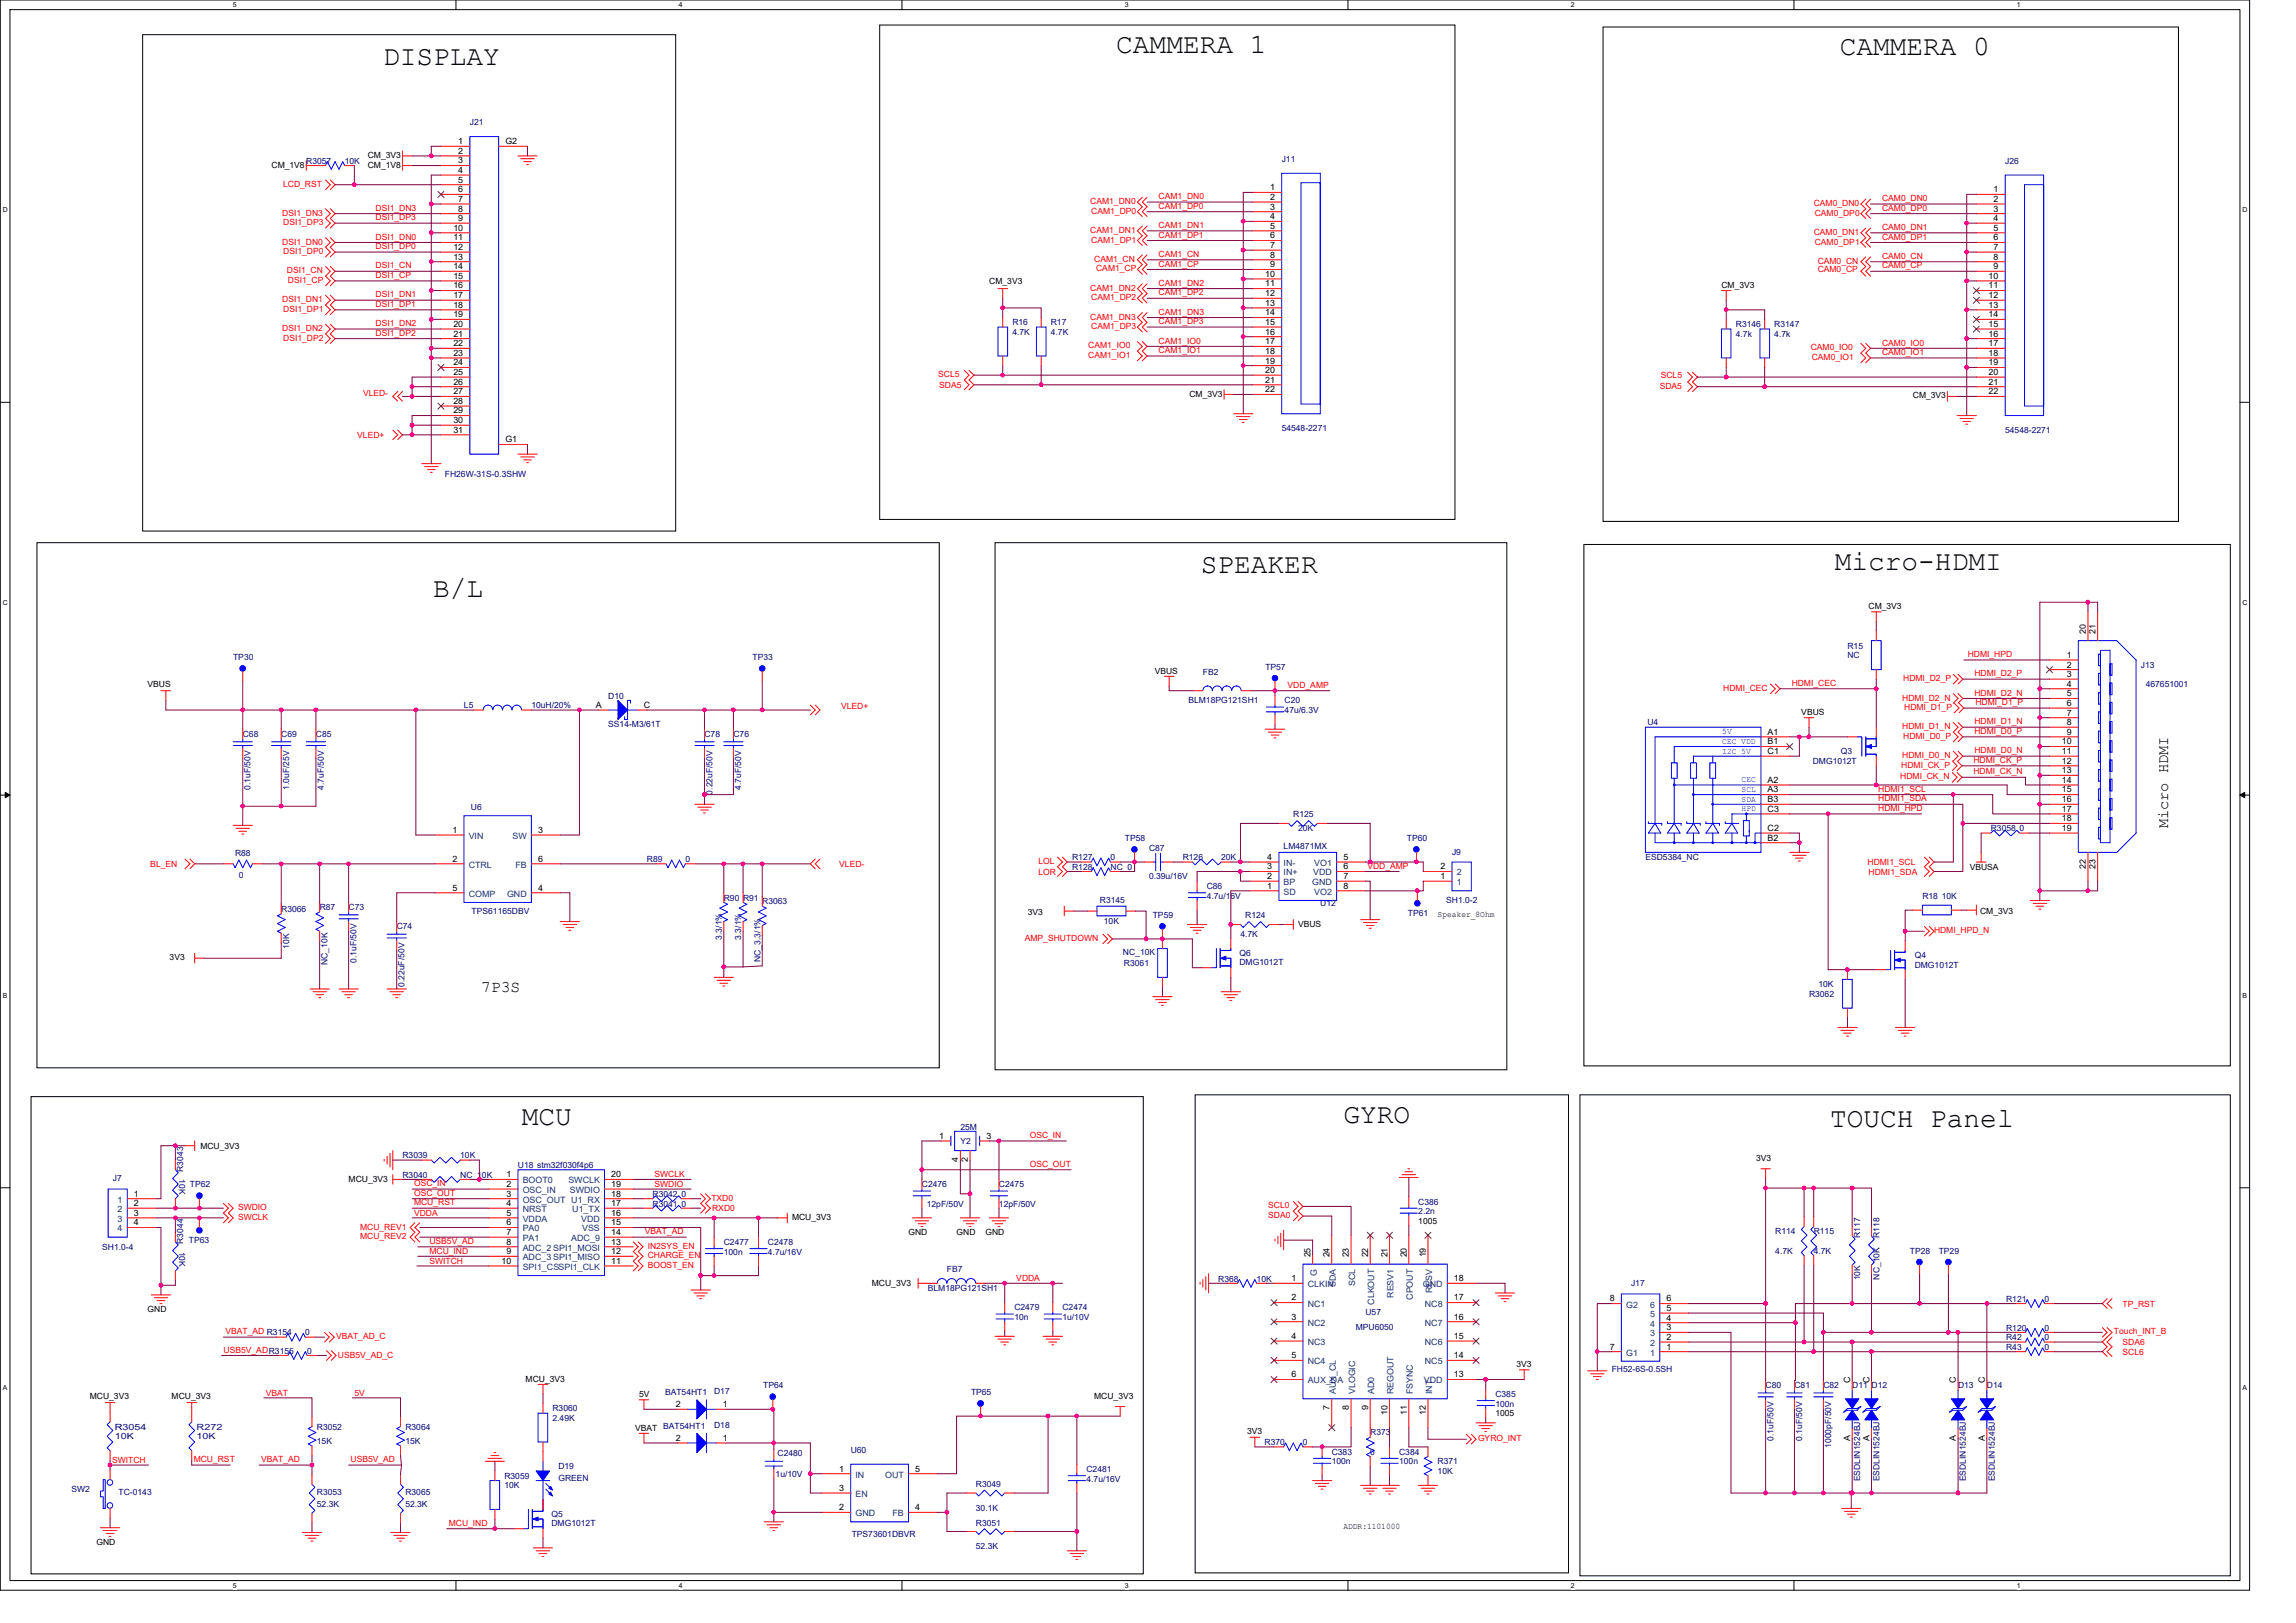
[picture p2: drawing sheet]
<svg xmlns="http://www.w3.org/2000/svg" width="297mm" height="210mm" viewBox="0 0 297 210" stroke-linecap="round" stroke-linejoin="round" font-family="sans-serif">
<defs><g id="words">
<g font-size="3.6">
<text x="49.6" y="8.4">DISPLAY</text>
<text x="144.4" y="6.9">CAMMERA 1</text>
<text x="238" y="7.1">CAMMERA 0</text>
<text x="56" y="77.3">B/L</text>
<text x="155.4" y="74.1">SPEAKER</text>
<text x="237.4" y="73.7">Micro-HDMI</text>
<text x="67.5" y="145.5">MCU</text>
<text x="173.8" y="145.3">GYRO</text>
<text x="236.8" y="145.8">TOUCH Panel</text>
</g>
<text font-size="2.1" x="62.3" y="128.4">7P3S</text>
<text font-size="2" x="280.5" y="107.2" transform="rotate(-90 280.5 107.2)">Micro HDMI</text>
<g font-size="1.1" fill="#000080">
<text x="60.8" y="16.2">J21</text>
<text x="39.6" y="21.2">R3057</text>
<text x="44.6" y="21.2">10K</text>
<text x="165.8" y="20.9">J11</text>
<text x="259.4" y="21.2">J26</text>
<text x="131" y="42.1">R16</text>
<text x="131" y="43.3">4.7K</text>
<text x="136" y="42.1">R17</text>
<text x="136" y="43.3">4.7K</text>
<text x="224.6" y="42.3">R3146</text>
<text x="224.6" y="43.6">4.7k</text>
<text x="229.5" y="42.3">R3147</text>
<text x="229.5" y="43.6">4.7k</text>
<text x="165.8" y="55.8">54548-2271</text>
<text x="259.4" y="56">54548-2271</text>
<text x="57.5" y="61.8">FH26W-31S-0.3SHW</text>
<text x="239" y="83.9">R15</text>
<text x="30.2" y="85.4">TP30</text>
<text x="97.4" y="85.4">TP33</text>
<text x="155.6" y="87.3">FB2</text>
<text x="163.7" y="86.7">TP57</text>
<text x="239" y="85.2">NC</text>
<text x="277" y="86.4">J13</text>
<text x="277.6" y="88.9">467651001</text>
<text x="31.4" y="95.4">C68</text>
<text x="36.4" y="95.4">C69</text>
<text x="40.9" y="95.4">C85</text>
<text x="60" y="91.6">L5</text>
<text x="68.7" y="91.6">10uH/20%</text>
<text x="78.7" y="90.4">D10</text>
<text x="78.7" y="94.1">SS14-M3/61T</text>
<text x="91.1" y="95.4">C78</text>
<text x="94.9" y="95.4">C76</text>
<text x="153.8" y="91">BLM18PG121SH1</text>
<text x="166.2" y="91">C20</text>
<text x="166.2" y="92.2">47u/6.3V</text>
<text x="213.1" y="93.7">U4</text>
<text x="234.5" y="98.8">DMG1012T</text>
<text x="238.1" y="97.6">Q3</text>
<text x="32.4" y="102.2" transform="rotate(-90 32.4 102.2)">0.1uF/50V</text>
<text x="37.4" y="102.2" transform="rotate(-90 37.4 102.2)">1.0uF/25V</text>
<text x="41.9" y="102.2" transform="rotate(-90 41.9 102.2)">4.7uF/50V</text>
<text x="60.9" y="104.8">U6</text>
<text x="92.2" y="102.8" transform="rotate(-90 92.2 102.8)">0.22uF/50V</text>
<text x="95.9" y="102.2" transform="rotate(-90 95.9 102.2)">4.7uF/50V</text>
<text x="167.3" y="105.7">R125</text>
<text x="167.9" y="107.5">20K</text>
<text x="257.6" y="107.5">R3058 0</text>
<text x="30.4" y="110.8">R88</text>
<text x="30.9" y="113.5">0</text>
<text x="83.7" y="111.5">R89</text>
<text x="88.7" y="111.5">0</text>
<text x="138.7" y="111.3">R127</text>
<text x="138.7" y="112.5">R128</text>
<text x="143.7" y="111.3">0</text>
<text x="143.7" y="112.5">NC_0</text>
<text x="145.5" y="108.8">TP58</text>
<text x="148.7" y="110">C87</text>
<text x="148.7" y="113.8">0.39u/16V</text>
<text x="153" y="111.3">R126</text>
<text x="158" y="111.3">20K</text>
<text x="166.1" y="109.8">LM4871MX</text>
<text x="182" y="108.8">TP60</text>
<text x="187.9" y="110.7">J9</text>
<text x="212.9" y="111.3">ESD5384_NC</text>
<text x="36.4" y="118">R3066</text>
<text x="41.4" y="117.8">R87</text>
<text x="45.1" y="117.8">C73</text>
<text x="61" y="118.3">TPS61165DBV</text>
<text x="93.6" y="116.5">R90 R91</text>
<text x="98.6" y="117">R3063</text>
<text x="142.3" y="116.8">R3145</text>
<text x="142.8" y="119.5">10K</text>
<text x="149.1" y="118.8">TP59</text>
<text x="156.1" y="115">C86</text>
<text x="156.1" y="116.3">4.7u/16V</text>
<text x="161.1" y="118.8">R124</text>
<text x="170.8" y="117.3">U12</text>
<text x="182.1" y="118.5">TP61</text>
<text x="187.1" y="116.8">SH1.0-2</text>
<text x="248.7" y="116.3">R18 10K</text>
<text x="37.4" y="122.7" transform="rotate(-90 37.4 122.7)">10K</text>
<text x="42.4" y="124.8" transform="rotate(-90 42.4 124.8)">NC_10K</text>
<text x="46.1" y="124.6" transform="rotate(-90 46.1 124.6)">0.1uF/50V</text>
<text x="51.3" y="120.2">C74</text>
<text x="93.4" y="121.6" transform="rotate(-90 93.4 121.6)">3.3/1%</text>
<text x="95.9" y="121.6" transform="rotate(-90 95.9 121.6)">3.3/1%</text>
<text x="98.4" y="124.5" transform="rotate(-90 98.4 124.5)">NC_3.3/1%</text>
<text x="145.3" y="123.6">NC_10K</text>
<text x="145.4" y="125">R3061</text>
<text x="160.4" y="123.7">Q6</text>
<text x="160.4" y="124.9">DMG1012T</text>
<text x="160.5" y="121.2">4.7K</text>
<text x="247.7" y="124">Q4</text>
<text x="247.7" y="125.2">DMG1012T</text>
<text x="52.3" y="127.7" transform="rotate(-90 52.3 127.7)">0.22uF/50V</text>
<text x="234" y="129">R3062</text>
<text x="235.3" y="127.7">10K</text>
<text x="52.1" y="149.9">R3039</text>
<text x="59.5" y="149.9">10K</text>
<text x="124.2" y="148">Y2</text>
<text x="124.2" y="146.1">25M</text>
<text x="14.6" y="152.7">J7</text>
<text x="23.2" y="152.6" transform="rotate(90 23.2 152.6)">10K</text>
<text x="23.7" y="151.6" transform="rotate(-90 23.7 151.6)">R3043</text>
<text x="24.6" y="153.6">TP62</text>
<text x="52.1" y="152.4">R3040</text>
<text x="59.5" y="152.4">NC_10K</text>
<text x="67" y="151.1">U18 stm32f030f4p6</text>
<text x="84.4" y="154.9">R3042 0</text>
<text x="119.3" y="153.6">C2476</text>
<text x="129.2" y="153.6">C2475</text>
<text x="183.5" y="155.9">C386</text>
<text x="13.2" y="161.7">SH1.0-4</text>
<text x="23.2" y="161.9" transform="rotate(90 23.2 161.9)">10K</text>
<text x="23.7" y="160.9" transform="rotate(-90 23.7 160.9)">R3044</text>
<text x="24.4" y="160.8">TP63</text>
<text x="84.4" y="156.1">R3041 0</text>
<text x="93.6" y="161.1">C2477</text>
<text x="99.4" y="161.1">C2478</text>
<text x="119.9" y="156.1">12pF/50V</text>
<text x="129.2" y="156.1">12pF/50V</text>
<text x="183.5" y="157.1">2.2n</text>
<text x="229.7" y="159.7">R114</text>
<text x="234.7" y="159.7">R115</text>
<text x="240.6" y="160.2" transform="rotate(-90 240.6 160.2)">R117</text>
<text x="243.1" y="160.2" transform="rotate(-90 243.1 160.2)">R118</text>
<text x="93.6" y="162.3">100n</text>
<text x="99.4" y="162.3">4.7u/16V</text>
<text x="120" y="167">BLM18PG121SH1</text>
<text x="122.5" y="164.6">FB7</text>
<text x="157.6" y="165.8">R368</text>
<text x="162.6" y="165.8">10K</text>
<text x="211" y="166.4">J17</text>
<text x="229.7" y="162.2">4.7K</text>
<text x="234.7" y="162.2">4.7K</text>
<text x="240.6" y="165.7" transform="rotate(-90 240.6 165.7)">10K</text>
<text x="243.1" y="165.5" transform="rotate(-90 243.1 165.5)">NC_10K</text>
<text x="247.1" y="162.2">TP28</text>
<text x="250.8" y="162.2">TP29</text>
<text x="39.5" y="172.8">0</text>
<text x="131.2" y="169.5">C2479</text>
<text x="131.2" y="170.8">10n</text>
<text x="137.5" y="169.5">C2474</text>
<text x="137.5" y="170.8">1u/10V</text>
<text x="175.4" y="172">MPU6050</text>
<text x="176.7" y="170.2">U57</text>
<text x="259.5" y="173.4">R42</text>
<text x="259.5" y="172.1">R120</text>
<text x="259.5" y="168.4">R121</text>
<text x="264.5" y="172.1">0</text>
<text x="264.5" y="168.4">0</text>
<text x="264.5" y="173.4">0</text>
<text x="39.7" y="175.1">0</text>
<text x="98.7" y="179.6">TP64</text>
<text x="208.5" y="177.5">FH52-6S-0.5SH</text>
<text x="228.4" y="179.6">C80</text>
<text x="232.2" y="179.6">C81</text>
<text x="235.9" y="179.6">C82</text>
<text x="239.6" y="179.6">D11 D12</text>
<text x="253.3" y="179.6">D13</text>
<text x="257" y="179.6">D14</text>
<text x="259.5" y="174.6">R43</text>
<text x="264.5" y="174.6">0</text>
<text x="14.9" y="185">R3054</text>
<text x="25.4" y="185">R272</text>
<text x="41" y="185">R3052</text>
<text x="52.4" y="185">R3064</text>
<text x="71.5" y="182.6">R3060</text>
<text x="71.5" y="183.9">2.49K</text>
<text x="86" y="180.5">BAT54HT1</text>
<text x="92.4" y="180.4">D17</text>
<text x="92.4" y="184.7">D18</text>
<text x="125.6" y="180.5">TP65</text>
<text x="177.3" y="185.7">R373</text>
<text x="193.5" y="180.7">C385</text>
<text x="193.5" y="182">100n</text>
<text x="14.9" y="186.2">10K</text>
<text x="25.4" y="186.2">10K</text>
<text x="41" y="186.8">15K</text>
<text x="52.4" y="186.8">15K</text>
<text x="65.3" y="191.3">R3059</text>
<text x="72.2" y="190.1">D19</text>
<text x="72.2" y="191.6">GREEN</text>
<text x="100.3" y="191.1">1u/10V</text>
<text x="100.6" y="188.3">C2480</text>
<text x="110.1" y="188">U60</text>
<text x="140.6" y="190.5">C2481</text>
<text x="140.6" y="191.7">4.7u/16V</text>
<text x="163.6" y="187">R370</text>
<text x="168.6" y="187">0</text>
<text x="172.3" y="188.2">C383</text>
<text x="172.3" y="189.5">100n</text>
<text x="177.3" y="188.2">0</text>
<text x="181" y="188.2">C384</text>
<text x="181" y="189.5">100n</text>
<text x="186" y="189.5">R371</text>
<text x="186" y="190.7">10K</text>
<text x="229.4" y="186.4" transform="rotate(-90 229.4 186.4)">0.1uF/50V</text>
<text x="233.2" y="186.4" transform="rotate(-90 233.2 186.4)">0.1uF/50V</text>
<text x="236.9" y="187.3" transform="rotate(-90 236.9 187.3)">1000pF/50V</text>
<text x="240.6" y="191.7" transform="rotate(-90 240.6 191.7)">ESDLIN1524BJ</text>
<text x="243.1" y="191.7" transform="rotate(-90 243.1 191.7)">ESDLIN1524BJ</text>
<text x="254.3" y="191.7" transform="rotate(-90 254.3 191.7)">ESDLIN1524BJ</text>
<text x="258.1" y="191.7" transform="rotate(-90 258.1 191.7)">ESDLIN1524BJ</text>
<text x="9.2" y="193.1">SW2</text>
<text x="15.3" y="193.4">TC-0143</text>
<text x="41" y="193.4">R3053</text>
<text x="41" y="194.9">52.3K</text>
<text x="52.4" y="193.4">R3065</text>
<text x="52.4" y="194.9">52.3K</text>
<text x="65.3" y="192.6">10K</text>
<text x="71.3" y="196.3">Q5</text>
<text x="71.3" y="197.4">DMG1012T</text>
<text x="126.3" y="197.4">R3051</text>
<text x="126.3" y="192.4">R3049</text>
<text x="126.3" y="195.4">30.1K</text>
<text x="110.2" y="198.8">TPS73601DBVR</text>
<text x="126.3" y="200.4">52.3K</text>
</g>
<g font-size="1.1">
<text x="35.1" y="21.7">CM_1V8</text>
<text x="47.6" y="20.4">CM_3V3</text>
<text x="47.6" y="21.7">CM_1V8</text>
<text x="59.3" y="18.6">1</text>
<text x="59.3" y="19.9">2</text>
<text x="59.3" y="21.1">3</text>
<text x="59.3" y="22.4">4</text>
<text x="59.3" y="23.6">5</text>
<text x="65.4" y="18.6">G2</text>
<text x="58.6" y="29.8">10</text>
<text x="59.3" y="24.9">6</text>
<text x="59.3" y="26.1">7</text>
<text x="59.3" y="27.4">8</text>
<text x="59.3" y="28.6">9</text>
<text x="164.3" y="24.6">1</text>
<text x="164.3" y="25.9">2</text>
<text x="164.3" y="27.1">3</text>
<text x="164.3" y="28.4">4</text>
<text x="164.3" y="29.6">5</text>
<text x="257.9" y="24.9">1</text>
<text x="257.9" y="26.1">2</text>
<text x="257.9" y="27.4">3</text>
<text x="257.9" y="28.6">4</text>
<text x="257.9" y="29.8">5</text>
<text x="58.6" y="31.1">11</text>
<text x="58.6" y="32.3">12</text>
<text x="58.6" y="33.6">13</text>
<text x="58.6" y="34.8">14</text>
<text x="163.7" y="35.8">10</text>
<text x="164.3" y="30.8">6</text>
<text x="164.3" y="32.1">7</text>
<text x="164.3" y="33.3">8</text>
<text x="164.3" y="34.6">9</text>
<text x="257.9" y="31.1">6</text>
<text x="257.9" y="32.3">7</text>
<text x="257.9" y="33.6">8</text>
<text x="257.9" y="34.8">9</text>
<text x="58.6" y="36.1">15</text>
<text x="58.6" y="37.3">16</text>
<text x="58.6" y="38.6">17</text>
<text x="58.6" y="39.8">18</text>
<text x="58.6" y="41">19</text>
<text x="128" y="36.7">CM_3V3</text>
<text x="163.7" y="37.1">11</text>
<text x="163.7" y="38.3">12</text>
<text x="163.7" y="39.6">13</text>
<text x="163.7" y="40.8">14</text>
<text x="222.7" y="37.2">CM_3V3</text>
<text x="257.3" y="36.1">10</text>
<text x="257.3" y="37.3">11</text>
<text x="257.3" y="38.6">12</text>
<text x="257.3" y="39.8">13</text>
<text x="257.3" y="41">14</text>
<text x="58.6" y="42.3">20</text>
<text x="58.6" y="43.5">21</text>
<text x="58.6" y="44.8">22</text>
<text x="58.6" y="46">23</text>
<text x="58.6" y="47.3">24</text>
<text x="163.7" y="42">15</text>
<text x="163.7" y="43.3">16</text>
<text x="163.7" y="44.5">17</text>
<text x="163.7" y="45.8">18</text>
<text x="163.7" y="47">19</text>
<text x="257.3" y="42.3">15</text>
<text x="257.3" y="43.5">16</text>
<text x="257.3" y="44.8">17</text>
<text x="257.3" y="46">18</text>
<text x="257.3" y="47.3">19</text>
<text x="58.6" y="48.5">25</text>
<text x="58.6" y="49.8">26</text>
<text x="58.6" y="51">27</text>
<text x="58.6" y="52.3">28</text>
<text x="58.6" y="53.5">29</text>
<text x="153.9" y="51.3">CM_3V3</text>
<text x="163.7" y="48.3">20</text>
<text x="163.7" y="49.5">21</text>
<text x="163.7" y="50.8">22</text>
<text x="247.5" y="51.5">CM_3V3</text>
<text x="257.3" y="48.5">20</text>
<text x="257.3" y="49.8">21</text>
<text x="257.3" y="51">22</text>
<text x="58.6" y="54.7">30</text>
<text x="58.6" y="56">31</text>
<text x="65.4" y="57.2">G1</text>
<text x="241.7" y="78.8">CM_3V3</text>
<text x="269.9" y="82" transform="rotate(-90 269.9 82)">20</text>
<text x="271.1" y="82" transform="rotate(-90 271.1 82)">21</text>
<text x="19.1" y="88.9">VBUS</text>
<text x="149.4" y="87.1">VBUS</text>
<text x="267.4" y="85.1">1</text>
<text x="267.4" y="86.4">2</text>
<text x="267.4" y="87.6">3</text>
<text x="267.4" y="88.8">4</text>
<text x="77.1" y="91.6">A</text>
<text x="83.3" y="91.6">C</text>
<text x="228.7" y="95.1">A1</text>
<text x="233" y="92.5">VBUS</text>
<text x="267.4" y="90.1">5</text>
<text x="267.4" y="91.3">6</text>
<text x="267.4" y="92.6">7</text>
<text x="267.4" y="93.8">8</text>
<text x="267.4" y="95.1">9</text>
<text x="228.7" y="101.3">A2</text>
<text x="228.7" y="97.6">C1</text>
<text x="228.7" y="96.3">B1</text>
<text x="266.7" y="96.3">10</text>
<text x="266.7" y="97.6">11</text>
<text x="266.7" y="98.8">12</text>
<text x="266.7" y="100">13</text>
<text x="266.7" y="101.3">14</text>
<text x="58.5" y="107.8">1</text>
<text x="69.6" y="107.8">3</text>
<text x="228.7" y="107.5">C2</text>
<text x="228.7" y="105">C3</text>
<text x="228.7" y="103.8">B3</text>
<text x="228.7" y="102.5">A3</text>
<text x="266.7" y="102.5">15</text>
<text x="266.7" y="103.8">16</text>
<text x="266.7" y="105">17</text>
<text x="266.7" y="106.3">18</text>
<text x="266.7" y="107.5">19</text>
<text x="58.5" y="111.5">2</text>
<text x="69.6" y="111.5">6</text>
<text x="164" y="113.7">2</text>
<text x="164" y="112.5">3</text>
<text x="164" y="111.3">4</text>
<text x="173.8" y="112.5">6</text>
<text x="173.8" y="111.3">5</text>
<text x="173.8" y="113.7">7</text>
<text x="186.3" y="113.7">1</text>
<text x="186.3" y="112.5">2</text>
<text x="228.7" y="108.8">B2</text>
<text x="254.8" y="112.5">VBUSA</text>
<text x="269.9" y="112.4" transform="rotate(-90 269.9 112.4)">22</text>
<text x="271.1" y="112.4" transform="rotate(-90 271.1 112.4)">23</text>
<text x="58.5" y="115.2">5</text>
<text x="69.6" y="115.2">4</text>
<text x="133" y="118.4">3V3</text>
<text x="164" y="115">1</text>
<text x="167.9" y="119.9">VBUS</text>
<text x="173.8" y="115">8</text>
<text x="186" y="118.7">Speaker_8Ohm</text>
<text x="256.2" y="118.3">CM_3V3</text>
<text x="21.9" y="124.2">3V3</text>
<text x="25.9" y="148.6">MCU_3V3</text>
<text x="121.5" y="147.3">1</text>
<text x="127.6" y="147.3">3</text>
<text x="17.3" y="154.8">1</text>
<text x="45.1" y="152.9">MCU_3V3</text>
<text x="65.5" y="152.3">1</text>
<text x="65.5" y="153.6">2</text>
<text x="65.5" y="154.8">3</text>
<text x="79.1" y="152.3">20</text>
<text x="79.1" y="153.6">19</text>
<text x="79.1" y="154.8">18</text>
<text x="124" y="150.4" transform="rotate(-90 124 150.4)">4</text>
<text x="125.2" y="150.4" transform="rotate(-90 125.2 150.4)">2</text>
<text x="227.2" y="150.2">3V3</text>
<text x="17.3" y="156">2</text>
<text x="17.3" y="157.3">3</text>
<text x="17.3" y="158.5">4</text>
<text x="65.5" y="156">4</text>
<text x="65.5" y="157.3">5</text>
<text x="65.5" y="158.5">6</text>
<text x="65.5" y="159.8">7</text>
<text x="65.5" y="161">8</text>
<text x="79.1" y="158.5">15</text>
<text x="79.1" y="156">17</text>
<text x="79.1" y="161">13</text>
<text x="79.1" y="159.8">14</text>
<text x="79.1" y="157.3">16</text>
<text x="102.5" y="157.8">MCU_3V3</text>
<text x="117.5" y="159.8">GND</text>
<text x="123.8" y="159.8">GND</text>
<text x="127.5" y="159.8">GND</text>
<text x="183.5" y="158.3">1005</text>
<text x="64.9" y="163.5">10</text>
<text x="65.5" y="162.3">9</text>
<text x="79.1" y="162.3">12</text>
<text x="79.1" y="163.5">11</text>
<text x="112.8" y="166.4">MCU_3V3</text>
<text x="167.1" y="165.8">1</text>
<text x="169.5" y="162.7" transform="rotate(-90 169.5 162.7)">25</text>
<text x="172" y="162.7" transform="rotate(-90 172 162.7)">24</text>
<text x="174.5" y="162.7" transform="rotate(-90 174.5 162.7)">23</text>
<text x="177" y="162.7" transform="rotate(-90 177 162.7)">22</text>
<text x="179.5" y="162.7" transform="rotate(-90 179.5 162.7)">21</text>
<text x="182" y="162.7" transform="rotate(-90 182 162.7)">20</text>
<text x="184.5" y="162.7" transform="rotate(-90 184.5 162.7)">19</text>
<text x="188.1" y="165.8">18</text>
<text x="19.1" y="169.8">GND</text>
<text x="167.1" y="168.3">2</text>
<text x="167.1" y="170.7">3</text>
<text x="167.1" y="173.2">4</text>
<text x="188.1" y="173.2">15</text>
<text x="188.1" y="170.7">16</text>
<text x="188.1" y="168.3">17</text>
<text x="208.3" y="168.4">8</text>
<text x="215.6" y="173.4">2</text>
<text x="215.6" y="172.1">3</text>
<text x="215.6" y="170.9">4</text>
<text x="215.6" y="169.6">5</text>
<text x="215.6" y="168.4">6</text>
<text x="68" y="178.8">MCU_3V3</text>
<text x="167.1" y="175.7">5</text>
<text x="167.1" y="178.2">6</text>
<text x="188.1" y="175.7">14</text>
<text x="188.1" y="178.2">13</text>
<text x="196.2" y="176.9">3V3</text>
<text x="208.3" y="174.6">7</text>
<text x="215.6" y="174.6">1</text>
<text x="239.3" y="179" transform="rotate(-90 239.3 179)">C</text>
<text x="241.8" y="179" transform="rotate(-90 241.8 179)">C</text>
<text x="253" y="179" transform="rotate(-90 253 179)">C</text>
<text x="256.8" y="179" transform="rotate(-90 256.8 179)">C</text>
<text x="11.6" y="181">MCU_3V3</text>
<text x="22.2" y="181">MCU_3V3</text>
<text x="82.2" y="185.1">VBAT BAT54HT1</text>
<text x="82.7" y="180.7">5V</text>
<text x="87.4" y="182.1">2</text>
<text x="93.5" y="182.1">1</text>
<text x="141.6" y="181">MCU_3V3</text>
<text x="161.4" y="185.6">3V3</text>
<text x="172" y="182.5" transform="rotate(-90 172 182.5)">7</text>
<text x="174.5" y="182.5" transform="rotate(-90 174.5 182.5)">8</text>
<text x="177" y="182.5" transform="rotate(-90 177 182.5)">9</text>
<text x="179.5" y="183.1" transform="rotate(-90 179.5 183.1)">10</text>
<text x="182" y="183.1" transform="rotate(-90 182 183.1)">11</text>
<text x="184.5" y="183.1" transform="rotate(-90 184.5 183.1)">12</text>
<text x="193.5" y="183.2">1005</text>
<text x="87.4" y="186.4">2</text>
<text x="93.5" y="186.4">1</text>
<text x="108.6" y="190.4">1</text>
<text x="118.4" y="190.4">5</text>
<text x="239.3" y="186.5" transform="rotate(-90 239.3 186.5)">A</text>
<text x="241.8" y="186.5" transform="rotate(-90 241.8 186.5)">A</text>
<text x="253" y="186.5" transform="rotate(-90 253 186.5)">A</text>
<text x="256.8" y="186.5" transform="rotate(-90 256.8 186.5)">A</text>
<text x="108.6" y="192.9">3</text>
<text x="108.6" y="195.4">2</text>
<text x="118.4" y="195.4">4</text>
<text x="173.8" y="197.8">ADDR:1101000</text>
<text x="12.5" y="199.9">GND</text>
</g>
<g font-size="1.1" fill="#f00">
<text x="36.5" y="27.9">DSI1_DN3</text>
<text x="36.6" y="24.2">LCD_RST</text>
<text x="36.6" y="29.1">DSI1_DP3</text>
<text x="48.6" y="27.3">DSI1_DN3</text>
<text x="48.6" y="28.5">DSI1_DP3</text>
<text x="141.1" y="26.4">CAM1_DN0</text>
<text x="141.2" y="27.7">CAM1_DP0</text>
<text x="149.9" y="25.8">CAM1_DN0</text>
<text x="149.9" y="27">CAM1_DP0</text>
<text x="149.9" y="29.5">CAM1_DN1</text>
<text x="234.7" y="26.6">CAM0_DN0</text>
<text x="234.8" y="27.9">CAM0_DP0</text>
<text x="243.5" y="26">CAM0_DN0</text>
<text x="243.5" y="27.3">CAM0_DP0</text>
<text x="243.5" y="29.8">CAM0_DN1</text>
<text x="36.5" y="31.6">DSI1_DN0</text>
<text x="36.6" y="32.9">DSI1_DP0</text>
<text x="37.1" y="35.4">DSI1_CN</text>
<text x="48.6" y="31">DSI1_DN0</text>
<text x="48.6" y="32.3">DSI1_DP0</text>
<text x="48.6" y="34.7">DSI1_CN</text>
<text x="48.6" y="36">DSI1_CP</text>
<text x="141.1" y="30.1">CAM1_DN1</text>
<text x="141.2" y="31.4">CAM1_DP1</text>
<text x="141.6" y="33.9">CAM1_CN</text>
<text x="141.8" y="35.1">CAM1_CP</text>
<text x="149.9" y="30.8">CAM1_DP1</text>
<text x="149.9" y="33.3">CAM1_CN</text>
<text x="149.9" y="34.5">CAM1_CP</text>
<text x="234.7" y="30.4">CAM0_DN1</text>
<text x="234.8" y="31.6">CAM0_DP1</text>
<text x="235.2" y="34.1">CAM0_CN</text>
<text x="235.2" y="35.2">CAM0_CP</text>
<text x="243.5" y="31">CAM0_DP1</text>
<text x="243.5" y="33.5">CAM0_CN</text>
<text x="243.5" y="34.7">CAM0_CP</text>
<text x="36.5" y="39.1">DSI1_DN1</text>
<text x="36.6" y="40.3">DSI1_DP1</text>
<text x="37.2" y="36.6">DSI1_CP</text>
<text x="48.6" y="38.5">DSI1_DN1</text>
<text x="48.6" y="39.7">DSI1_DP1</text>
<text x="141.1" y="37.6">CAM1_DN2</text>
<text x="141.1" y="41.3">CAM1_DN3</text>
<text x="141.2" y="38.9">CAM1_DP2</text>
<text x="149.9" y="37">CAM1_DN2</text>
<text x="149.9" y="38.2">CAM1_DP2</text>
<text x="149.9" y="40.7">CAM1_DN3</text>
<text x="149.9" y="42">CAM1_DP3</text>
<text x="36.5" y="42.8">DSI1_DN2</text>
<text x="36.6" y="44.1">DSI1_DP2</text>
<text x="48.6" y="42.2">DSI1_DN2</text>
<text x="48.6" y="43.5">DSI1_DP2</text>
<text x="140.8" y="45.1">CAM1_IO0</text>
<text x="140.8" y="46.3">CAM1_IO1</text>
<text x="141.2" y="42.6">CAM1_DP3</text>
<text x="149.9" y="44.4">CAM1_IO0</text>
<text x="149.9" y="45.7">CAM1_IO1</text>
<text x="234.3" y="45.3">CAM0_IO0</text>
<text x="234.4" y="46.6">CAM0_IO1</text>
<text x="243.5" y="44.7">CAM0_IO0</text>
<text x="243.5" y="46">CAM0_IO1</text>
<text x="47" y="51.2">VLED-</text>
<text x="121.4" y="48.8">SCL5</text>
<text x="121.5" y="50.2">SDA5</text>
<text x="214.7" y="50.3">SDA5</text>
<text x="214.9" y="48.9">SCL5</text>
<text x="46.2" y="56.7">VLED+</text>
<text x="166.6" y="89">VDD_AMP</text>
<text x="222.9" y="89.4">HDMI_CEC</text>
<text x="231.8" y="88.8">HDMI_CEC</text>
<text x="246.2" y="88.1">HDMI_D2_P</text>
<text x="254.6" y="85">HDMI_HPD</text>
<text x="255.4" y="87.5">HDMI_D2_P</text>
<text x="108.8" y="91.8">VLED+</text>
<text x="246.1" y="90.6">HDMI_D2_N</text>
<text x="246.1" y="94.4">HDMI_D1_N</text>
<text x="246.2" y="95.6">HDMI_D0_P</text>
<text x="246.4" y="91.9">HDMI_D1_P</text>
<text x="255.4" y="90">HDMI_D2_N</text>
<text x="255.4" y="93.7">HDMI_D1_N</text>
<text x="255.4" y="95">HDMI_D0_P</text>
<text x="255.6" y="91.2">HDMI_D1_P</text>
<text x="245.8" y="100.8">HDMI_CK_N</text>
<text x="246" y="99.3">HDMI_CK_P</text>
<text x="246.1" y="98.1">HDMI_D0_N</text>
<text x="255.3" y="98.7">HDMI_CK_P</text>
<text x="255.3" y="100.2">HDMI_CK_N</text>
<text x="255.4" y="97.5">HDMI_D0_N</text>
<text x="243" y="104.9">HDMI_HPD</text>
<text x="243" y="102.4">HDMI1_SCL</text>
<text x="243" y="103.7">HDMI1_SDA</text>
<text x="19.4" y="112.2">BL_EN</text>
<text x="108.6" y="112.2">VLED-</text>
<text x="134.3" y="111.8">LOL</text>
<text x="134.3" y="113.2">LOR</text>
<text x="176.9" y="112.4">VDD_AMP</text>
<text x="241.6" y="111.9">HDMI1_SCL</text>
<text x="241.7" y="113.2">HDMI1_SDA</text>
<text x="132.6" y="121.8">AMP_SHUTDOWN</text>
<text x="250.2" y="120.8">HDMI_HPD_N</text>
<text x="133.2" y="147.3">OSC_IN</text>
<text x="53.6" y="156">MCU_RST</text>
<text x="53.6" y="153.5">OSC_IN</text>
<text x="53.6" y="154.7">OSC_OUT</text>
<text x="84.7" y="152.3">SWCLK</text>
<text x="84.7" y="153.6">SWDIO</text>
<text x="92" y="155.3">TXD0</text>
<text x="133.2" y="151">OSC_OUT</text>
<text x="30.8" y="156.6">SWDIO</text>
<text x="30.8" y="157.8">SWCLK</text>
<text x="46.6" y="159.1">MCU_REV1</text>
<text x="46.6" y="160.3">MCU_REV2</text>
<text x="53.6" y="157.3">VDDA</text>
<text x="55.6" y="161">USB5V_AD</text>
<text x="83.4" y="159.7">VBAT_AD</text>
<text x="83.8" y="161.6">IN2SYS_EN</text>
<text x="92.1" y="156.7">RXD0</text>
<text x="164.1" y="157.6">SDA0</text>
<text x="164.1" y="156.3">SCL0</text>
<text x="55.6" y="163.5">SWITCH</text>
<text x="55.6" y="162.2">MCU_IND</text>
<text x="83.8" y="162.8">CHARGE_EN</text>
<text x="83.8" y="164.1">BOOST_EN</text>
<text x="131.5" y="165.8">VDDA</text>
<text x="29.2" y="172.6">VBAT_AD R3154</text>
<text x="43.5" y="173.3">VBAT_AD_C</text>
<text x="273.5" y="172.5">Touch_INT_B</text>
<text x="274.6" y="169">TP_RST</text>
<text x="28.9" y="175">USB5V_ADR3155</text>
<text x="43.7" y="175.6">USB5V_AD_C</text>
<text x="274.6" y="174">SDA6</text>
<text x="274.6" y="175.3">SCL6</text>
<text x="34.4" y="180.6">VBAT</text>
<text x="45.8" y="180.6">5V</text>
<text x="14.5" y="189.3">SWITCH</text>
<text x="25.1" y="189.2">MCU_RST</text>
<text x="33.8" y="189.2">VBAT_AD</text>
<text x="45.4" y="189.2">USB5V_AD</text>
<text x="191.2" y="186.5">GYRO_INT</text>
<text x="58.1" y="197.4">MCU_IND</text>
</g>
<g font-size="1.1" fill="#00f">
<text x="222.8" y="95">5V</text>
<text x="222.8" y="96.2">CEC_VDD</text>
<text x="222.8" y="97.5">I2C_5V</text>
<text x="225.3" y="101.2">CEC</text>
<text x="225.3" y="102.5">SCL</text>
<text x="225.3" y="103.7">SDA</text>
<text x="225.3" y="105">HPD</text>
</g>
<g font-size="1.1" fill="#004080">
<text x="60.6" y="108.5">VIN</text>
<text x="60.6" y="112.3">CTRL</text>
<text x="66.3" y="108.5">SW</text>
<text x="66.7" y="112.3">FB</text>
<text x="166.1" y="113.3">IN+</text>
<text x="166.1" y="112">IN-</text>
<text x="169.9" y="113.3">VDD</text>
<text x="170" y="112">VO1</text>
<text x="188.5" y="113.3">2</text>
<text x="60.6" y="116">COMP</text>
<text x="65.6" y="116">GND</text>
<text x="166.1" y="115.8">SD</text>
<text x="166.1" y="114.5">BP</text>
<text x="169.8" y="114.5">GND</text>
<text x="170" y="115.8">VO2</text>
<text x="188.5" y="114.5">1</text>
<text x="15.2" y="155.6">1</text>
<text x="67.6" y="153.1">BOOT0</text>
<text x="67.6" y="154.3">OSC_IN</text>
<text x="67.6" y="155.6">OSC_OUT U1_RX</text>
<text x="73.5" y="153.1">SWCLK</text>
<text x="73.7" y="154.3">SWDIO</text>
<text x="15.2" y="156.8">2</text>
<text x="15.2" y="158.1">3</text>
<text x="15.2" y="159.3">4</text>
<text x="67.6" y="156.8">NRST</text>
<text x="67.6" y="158.1">VDDA</text>
<text x="67.6" y="159.3">PA0</text>
<text x="67.6" y="160.6">PA1</text>
<text x="67.6" y="161.8">ADC_2 SPI1_MOSI</text>
<text x="73.9" y="160.6">ADC_9</text>
<text x="74" y="156.8">U1_TX</text>
<text x="75.2" y="158.1">VDD</text>
<text x="75.3" y="159.3">VSS</text>
<text x="67.6" y="163">ADC_3 SPI1_MISO</text>
<text x="67.6" y="164.3">SPI1_CSSPI1_CLK</text>
<text x="169.2" y="166.5">CLKIN</text>
<text x="170.3" y="165.1" transform="rotate(-90 170.3 165.1)">G</text>
<text x="172.8" y="166.5" transform="rotate(-90 172.8 166.5)">SDA</text>
<text x="175.3" y="166.4" transform="rotate(-90 175.3 166.4)">SCL</text>
<text x="180.3" y="167.9" transform="rotate(-90 180.3 167.9)">RESV1</text>
<text x="184.1" y="166.5">GND</text>
<text x="185.3" y="167.3" transform="rotate(-90 185.3 167.3)">RESV</text>
<text x="169.2" y="169">NC1</text>
<text x="169.2" y="171.5">NC2</text>
<text x="177.8" y="168.8" transform="rotate(-90 177.8 168.8)">CLKOUT</text>
<text x="182.8" y="168.2" transform="rotate(-90 182.8 168.2)">CPOUT</text>
<text x="184.3" y="171.5">NC7</text>
<text x="184.3" y="169">NC8</text>
<text x="210.4" y="169.2">G2</text>
<text x="213.5" y="172.9">3</text>
<text x="213.5" y="171.6">4</text>
<text x="213.5" y="170.4">5</text>
<text x="213.5" y="169.2">6</text>
<text x="169.2" y="174">NC3</text>
<text x="169.2" y="176.5">NC4</text>
<text x="169.2" y="179">AUX_DA</text>
<text x="184.2" y="179">VDD</text>
<text x="184.3" y="176.5">NC5</text>
<text x="184.3" y="174">NC6</text>
<text x="210.4" y="175.4">G1</text>
<text x="213.5" y="175.4">1</text>
<text x="213.5" y="174.1">2</text>
<text x="172.8" y="180.4" transform="rotate(-90 172.8 180.4)">AUX_CL</text>
<text x="175.3" y="180.4" transform="rotate(-90 175.3 180.4)">VLOGIC</text>
<text x="177.8" y="180.4" transform="rotate(-90 177.8 180.4)">AD0</text>
<text x="180.3" y="180.4" transform="rotate(-90 180.3 180.4)">REGOUT</text>
<text x="182.8" y="180.4" transform="rotate(-90 182.8 180.4)">FSYNC</text>
<text x="185.3" y="180.4" transform="rotate(-90 185.3 180.4)">INT</text>
<text x="110.7" y="191.2">IN</text>
<text x="114.5" y="191.2">OUT</text>
<text x="110.7" y="193.7">EN</text>
<text x="110.7" y="196.2">GND</text>
<text x="115.5" y="196.2">FB</text>
</g>
<g font-size=".9">
<text x="30.1" y="1">5</text>
<text x="87.8" y="1">4</text>
<text x="145.5" y="1">3</text>
<text x="203.2" y="1">2</text>
<text x="260.9" y="1">1</text>
<text x=".4" y="27.5">D</text>
<text x="290.1" y="27.5">D</text>
<text x=".4" y="78.3">C</text>
<text x="290.1" y="78.3">C</text>
<text x=".4" y="129.1">B</text>
<text x="290.1" y="129.1">B</text>
<text x=".4" y="179.9">A</text>
<text x="290.1" y="179.9">A</text>
<text x="30.1" y="205.4">5</text>
<text x="87.8" y="205.4">4</text>
<text x="145.5" y="205.4">3</text>
<text x="203.2" y="205.4">2</text>
<text x="260.9" y="205.4">1</text>
</g>
</g></defs>
<path d="M0 0h291v205.7h-291zM1.3 1.2h288.5v203.3h-288.5z" fill="none" stroke="#000" stroke-width=".13"/>
<g fill="#fff">
<path d="M30.1 .1h.5v1h-.5z"/>
<path d="M30.1 204.6h.5v1h-.5z"/>
</g>
<path d="M59 0v1.2M59 204.5v1.2" fill="none" stroke="#000" stroke-width=".13"/>
<g fill="#fff">
<path d="M87.8 .1h.5v1h-.5z"/>
<path d="M87.8 204.6h.5v1h-.5z"/>
</g>
<path d="M116.7 0v1.2M116.7 204.5v1.2" fill="none" stroke="#000" stroke-width=".13"/>
<g fill="#fff">
<path d="M145.5 .1h.5v1h-.5z"/>
<path d="M145.5 204.6h.5v1h-.5z"/>
</g>
<path d="M174.4 0v1.2M174.4 204.5v1.2" fill="none" stroke="#000" stroke-width=".13"/>
<g fill="#fff">
<path d="M203.2 .1h.5v1h-.5z"/>
<path d="M203.2 204.6h.5v1h-.5z"/>
</g>
<path d="M232.1 0v1.2M232.1 204.5v1.2" fill="none" stroke="#000" stroke-width=".13"/>
<g fill="#fff">
<path d="M260.9 .1h.5v1h-.5z"/>
<path d="M260.9 204.6h.5v1h-.5z"/>
<path d="M.4 26.6h.6v1h-.6z"/>
<path d="M290.1 26.6h.6v1h-.6z"/>
<path d="M.4 77.4h.6v1h-.6z"/>
<path d="M290.1 77.4h.6v1h-.6z"/>
</g>
<path d="M0 52h1.3M289.8 52h1.2" fill="none" stroke="#000" stroke-width=".13"/>
<g fill="#fff">
<path d="M.4 128.3h.5v1h-.5z"/>
<path d="M290.1 128.3h.6v1h-.6z"/>
</g>
<path d="M0 102.9h1.3M289.8 102.9h1.2" fill="none" stroke="#000" stroke-width=".13"/>
<path d="M.7 102.5l.6 .4-.6 .3zM289.8 102.9l.6-.4v.7z" fill="#000" stroke="#000" stroke-width=".13"/>
<g fill="#fff">
<path d="M.4 179.1h.5v1h-.5z"/>
<path d="M290.1 179.1h.6v1h-.6z"/>
</g>
<path d="M18.5 4.5h68.9v64.2h-68.9zM113.8 3.2h74.4v64h-74.4zM207.4 3.5h74.4v64h-74.4zM4.8 70.2h116.7v68h-116.7zM128.7 70.2h66.2v68.2h-66.2zM204.9 70.4h83.6v67.5h-83.6zM0 153.7h1.3M4 141.9h143.9v61.7h-143.9zM154.6 141.6h48.3v61.9h-48.3zM204.4 141.6h84.1v62.3h-84.1zM289.8 153.7h1.2" fill="none" stroke="#000" stroke-width=".13"/>
<g fill="none" stroke="#f00" stroke-width=".13">
<path d="M52.1 19.5v2.5M57 18.9h3.8M64.5 18.9h3.7M39.6 21.4h2.5M39.6 20.8v1.2M42.1 23.3l.6 .6-.6 .6M42.1 38.2l.6 .6-.6 .7 .6 .6-.6 .6M42.1 27l.6 .6-.6 .7 .6 .6-.6 .6M42.1 34.5l.6 .6-.6 .6 .6 .6-.6 .7M42.1 30.8l.6 .6-.6 .6 .6 .6-.6 .6M42.7 23.3l.6 .6-.6 .6M42.7 38.2l.6 .6-.6 .7 .6 .6-.6 .6"/>
<path d="M42.7 27l.6 .6-.6 .7 .6 .6-.6 .6M42.7 34.5l.6 .6-.6 .6 .6 .6-.6 .7M42.7 30.8l.6 .6-.6 .6 .6 .6-.6 .6M44.6 21.4h1.2M52.1 20.2h1.2M52.1 21.4h1.2M57 20.2h3.8M57 21.4h3.8M57 22.6h3.8M57 23.9h3.8M57 25.1h3.8M57 26.4h3.8"/>
<path d="M57 27.6h3.8M57 28.9h3.8M57 30.1h3.8M57 31.4h3.8M57 32.6h3.8M57 33.9h3.8M57 35.1h3.8M57 36.3h3.8M57 37.6h3.8M57 38.8h3.8M67 20.2h2.5M67.4 20.5h1.7"/>
<path d="M67.8 20.9h.9M68.1 21.3h.3M129.1 37.3h1.3M129.7 37.3v1.3M147.8 25.5l-.7 .6 .7 .7-.7 .6 .7 .6M147.8 29.3l-.7 .6 .7 .6-.7 .6 .7 .6M147.8 33l-.7 .6 .7 .6-.7 .7 .7 .6M147.8 36.7l-.7 .6 .7 .7-.7 .6 .7 .6M148.4 25.5l-.6 .6 .6 .7-.6 .6 .6 .6M148.4 29.3l-.6 .6 .6 .6-.6 .6 .6 .6M148.4 33l-.6 .6 .6 .6-.6 .7 .6 .6M148.4 36.7l-.6 .6 .6 .7-.6 .6 .6 .6"/>
<path d="M162.1 24.9h3.7M162.1 26.1h3.7M162.1 27.4h3.7M162.1 28.6h3.7M162.1 29.9h3.7M162.1 31.1h3.7M162.1 32.4h3.7M162.1 33.6h3.7M162.1 34.9h3.7M162.1 36.1h3.7M162.1 37.3h3.7M162.1 38.6h3.7"/>
<path d="M162.1 39.8h3.7M222.7 37.6h1.2M223.3 37.6v1.2M241.4 25.8l-.7 .6 .7 .6-.7 .6 .7 .7M241.4 29.5l-.7 .6 .7 .7-.7 .6 .7 .6M241.4 33.2l-.7 .7 .7 .6-.7 .6 .7 .6M242 25.8l-.6 .6 .6 .6-.6 .6 .6 .7M242 29.5l-.6 .6 .6 .7-.6 .6 .6 .6M242 33.2l-.6 .7 .6 .6-.6 .6 .6 .6M255.7 25.1h3.7M255.7 26.4h3.7M255.7 27.6h3.7"/>
<path d="M255.7 28.9h3.7M255.7 30.1h3.7M255.7 31.4h3.7M255.7 32.6h3.7M255.7 33.9h3.7M255.7 35.1h3.7M255.7 36.3h3.7M255.7 37.6h3.7M255.7 38.8h3.7M42.1 42l.6 .6-.6 .6 .6 .6-.6 .6M42.7 42l.6 .6-.6 .6 .6 .6-.6 .6M50.8 55.6l.7 .7-.7 .6"/>
<path d="M51.5 50.7l-.7 .6 .7 .6M51.5 55.6l.6 .7-.6 .6M52.1 50.7l-.6 .6 .6 .6M54.6 60h2.4M57 40.1h3.8M57 41.3h3.8M57 42.6h3.8M57 43.8h3.8M57 45.1h3.8M57 46.3h3.8M57 47.5h3.8M57 48.8h3.8"/>
<path d="M57 50h3.8M57 51.3h3.8M57 52.5h3.8M57 53.8h3.8M57 55h3.8M57 56.3h3.8M64.5 57.5h3.7M67 58.8h2.5M67.4 59.1h1.7M67.8 59.5h.9M68.1 59.9h.3M124.8 47.9l.6 .6-.6 .7 .6 .6-.6 .6"/>
<path d="M125.4 47.9l.6 .6-.6 .7 .6 .6-.6 .6M129.7 46.1v1.2M129.7 41.1v1.2M134.7 46.1v1.2M134.7 41.1v1.2M147.1 44.2l.7 .6-.7 .6 .7 .7-.7 .6M147.8 40.4l-.7 .7 .7 .6-.7 .6 .7 .6M147.8 44.2l.6 .6-.6 .6 .6 .7-.6 .6M148.4 40.4l-.6 .7 .6 .6-.6 .6 .6 .6M158.4 51h1.2M158.4 50.4v1.2M159.6 53.5h2.5"/>
<path d="M160 53.9h1.7M160.4 54.3h1M160.7 54.7h.3M162.1 41.1h3.7M162.1 42.3h3.7M162.1 43.6h3.7M162.1 44.8h3.7M162.1 46.1h3.7M162.1 47.3h3.7M162.1 48.5h3.7M162.1 49.8h3.7M162.1 51h3.7"/>
<path d="M218.4 48.2l.6 .6-.6 .6 .6 .6-.6 .7M219 48.2l.6 .6-.6 .6 .6 .6-.6 .7M223.3 46.3v1.2M223.3 41.3v1.3M228.3 46.3v1.2M228.3 41.3v1.3M240.7 44.4l.7 .7-.7 .6 .7 .6-.7 .6M241.4 44.4l.6 .7-.6 .6 .6 .6-.6 .6M251.9 51.3h1.3M251.9 50.7v1.2M253.2 53.8h2.5M253.6 54.1h1.7"/>
<path d="M253.9 54.5h1M254.3 54.9h.3M255.7 40.1h3.7M255.7 41.3h3.7M255.7 42.6h3.7M255.7 43.8h3.7M255.7 45.1h3.7M255.7 46.3h3.7M255.7 47.5h3.7M255.7 48.8h3.7M255.7 50h3.7M255.7 51.3h3.7"/>
<path d="M54.9 60.4h1.8M55.3 60.7h1M55.7 61.1h.2M242.1 79.2h1.3M242.7 79.2v1.2M270.1 79.2v3.7M271.4 79.2v3.7M20.8 89.4h1.3M21.5 89.4v1.2M31.4 94.3v1.3M31.4 96.8v1.3M31.4 86.9v1.2"/>
<path d="M36.4 94.3v1.3M36.4 96.8v1.3M40.9 96.8v1.3M40.9 94.3v1.3M61.3 91.9h1.2M67.5 91.9h1.2M77.5 91.9h1.2M82.4 91.9h1.3M91.1 94.3v1.3M91.1 96.8v1.3M94.9 94.3v1.3M94.9 96.8v1.3"/>
<path d="M98.6 86.9v1.2M104.8 91.2l.7 .7-.7 .6M105.5 91.2l.6 .7-.6 .6M150.6 87.5h1.3M151.3 87.5v1.3M154.4 89.4h1.2M160.6 89.4h1.2M163.7 94.3h2.5M164.1 94.7h1.7M164.5 95.1h1M164.8 95.5h.3M164.9 90v1.2"/>
<path d="M164.9 92.5v1.2M164.9 88.1v1.3M227.8 97.8h3.7M227.8 96.6h3.7M227.8 95.3h3.7M229 88.5l.7 .6-.7 .6M229.7 88.5l.6 .6-.6 .6M233.4 92.9h1.3M234 92.9v1.2M239 95.3h1.3M242.7 81.6v1.3M242.7 86.6v1.3"/>
<path d="M242.7 94.1v1.2M242.7 97.8v1.3M252.6 98.4l.6 .7-.6 .6M252.6 99.9l.6 .7-.6 .6M252.7 87.2l.6 .7-.6 .6M252.7 89.7l.6 .7-.6 .6M252.7 93.5l.6 .6-.6 .6 .6 .6-.6 .7M252.7 97.2l.6 .6-.6 .6M252.8 91l.6 .6-.6 .6M253.2 98.4l.6 .7-.6 .6M253.2 99.9l.6 .7-.6 .6M253.3 87.2l.6 .7-.6 .6"/>
<path d="M253.3 89.7l.6 .7-.6 .6M253.3 93.5l.6 .6-.6 .6 .6 .6-.6 .7M253.3 97.2l.6 .6-.6 .6M253.4 91l.7 .6-.7 .6M265.2 85.4h3.7M265.2 86.6h3.7M265.2 87.9h3.7M265.2 89.1h3.7M265.2 90.4h3.7M265.2 91.6h3.7M265.2 92.9h3.7M265.2 94.1h3.7"/>
<path d="M265.2 95.3h3.7M265.2 96.6h3.7M265.2 97.8h3.7M265.2 99.1h3.7M23.9 111.1l.7 .7-.7 .6M24.6 111.1l.6 .7-.6 .6M28.9 111.8h1.3M30.2 106.8h2.5M30.5 107.2h1.8M30.9 107.5h1M31.3 107.9h.2M32.7 111.8h1.2"/>
<path d="M36.4 117v1.2M41.4 116.8v1.2M45.1 116.8v1.2M45.1 119.2v1.3M51.3 119.2v1.3M56.3 108h3.7M56.3 111.8h3.7M56.3 115.5h3.7M68.7 108h3.8M68.7 115.5h3.8M68.7 111.8h3.8M72.5 119.2h2.5"/>
<path d="M72.9 119.6h1.7M73.2 120h1M84.9 111.8h1.3M88.7 111.8h1.2M89.9 104.1h2.5M90.3 104.4h1.7M90.7 104.8h.9M91 105.2h.3M93.6 115.5v1.3M93.6 119.2v1.3M96.1 115.5v1.3M96.1 119.2v1.3"/>
<path d="M98.6 116v1.2M98.6 119.7v1.3M105.5 111.1l-.7 .7 .7 .6M106.1 111.1l-.6 .7 .6 .6M136.8 110.9l.7 .6-.7 .6 .7 .7-.7 .6M137.5 110.9l.6 .6-.6 .6 .6 .7-.6 .6M137.7 117.9h1.2M137.7 117.2v1.3M139.9 111.5h1.3M139.9 112.8h1.3M140.7 117.9h1.2M143.7 111.5h1.2"/>
<path d="M143.7 112.8h1.2M145.7 117.9h1.2M146.8 110.3v1.2M148 111.5h1.3M150.5 111.5h1.3M153 111.5h1.3M153.6 119.6h2.5M154 120h1.7M154.9 114v1.3M154.9 116.5v1.3M158 111.5h1.2M159.2 119.6h1.3"/>
<path d="M161.7 115.3h3.8M161.7 114h3.8M161.7 112.8h3.8M161.7 111.5h3.8M164.2 119.6h1.3M165.5 106.5h1.2M166.1 119.6h1.2M167.3 119v1.2M170.4 106.5h1.3M172.9 111.5h3.8M172.9 112.8h3.8M172.9 114h3.8"/>
<path d="M172.9 115.3h3.8M176 119h2.5M176.4 119.4h1.7M176.8 119.7h1M183.3 110.3v1.2M183.4 115.3v1.2M184.1 114h3.8M184.1 112.8h3.8M227.8 107.8h3.7M227.8 109h3.7M227.8 105.3h3.7M227.8 104.1h3.7"/>
<path d="M227.8 102.8h3.7M227.8 101.6h3.7M231.5 110.3h2.5M231.9 110.7h1.8M232.3 111h1M232.7 111.4h.2M247.5 117.8h1.2M249 110.9l.6 .6-.6 .6 .6 .7-.6 .6M249 119.9l.6 .6-.6 .6M249.6 110.9l.6 .6-.6 .6 .6 .7-.6 .6M249.6 119.9l.6 .6-.6 .6M252.5 117.8h1.2"/>
<path d="M254.4 117.8h1.3M255.7 111.5h1.2M255.7 117.1v1.3M256.3 107.8h1.3M256.3 110.3v1.2M261.3 107.8h1.2M262.7 116.5h2.5M263 116.9h1.8M263.4 117.2h1M263.8 117.6h.2M265.2 100.3h3.7M265.2 101.6h3.7"/>
<path d="M265.2 102.8h3.7M265.2 104.1h3.7M265.2 105.3h3.7M265.2 106.5h3.7M265.2 107.8h3.7M270.1 110.3v3.7M271.4 110.3v3.7M25.2 124h1.2M25.2 123.3v1.3M36.4 120.7v1.3M40.1 128h2.5M40.5 128.3h1.7"/>
<path d="M40.9 128.7h1M41.2 129.1h.3M41.4 120.5v1.2M43.9 128h2.5M44.2 128.3h1.8M44.6 128.7h1M45 129.1h.2M50.1 128h2.5M50.5 128.3h1.7M50.8 128.7h1M51.2 129.1h.3M51.3 121.7v1.3"/>
<path d="M73.6 120.4h.2M92.4 126.4h2.5M92.8 126.8h1.7M93.1 127.2h1M93.5 127.6h.3M142.7 120.9l.6 .6-.6 .6M143.3 120.9l.6 .6-.6 .6M149.1 128.9h2.5M149.5 129.3h1.8M149.9 129.7h1M150.3 130.1h.2M150.4 120.2v2.5"/>
<path d="M150.4 126.4v1.3M154.4 120.4h1M154.7 120.7h.3M155.5 125.2h1.2M158 128.3h2.5M158.4 128.7h1.7M158.7 129.1h1M159.1 129.4h.3M159.2 125.2v1.2M159.2 121.5v1.2M177.1 120.1h.3M237.8 132.9h2.5"/>
<path d="M238.1 133.3h1.8M238.5 133.7h1M238.9 134h.2M239 125.5v1.2M239 130.4v1.3M242.7 125.5h1.3M245.2 132.9h2.5M245.6 133.3h1.8M246 133.7h1M246.4 134h.2M246.5 125.5v1.2M246.5 121.7v1.3"/>
<path d="M16.5 155.1h3.7M16.5 156.3h3.7M16.5 157.6h3.7M16.5 158.8h3.7M22.7 150.1v1.2M22.7 155.1v1.2M22.7 159.4v1.3M23.9 148.2h1.3M25.2 147.6v1.3M25.8 155.1v1.2M25.8 157.6v1.2M28.9 155.7l.6 .6-.6 .7 .6 .6-.6 .6"/>
<path d="M29.5 155.7l.7 .6-.7 .7 .7 .6-.7 .6M49.7 150v.2M50.1 149.6v1M50.5 149.2v1.8M50.8 148.9v2.4M50.8 152.6h1.3M50.8 152v1.2M53.7 158.2l-.6 .6 .6 .6-.6 .7 .6 .6M54.3 158.2l-.6 .6 .6 .6-.6 .7 .6 .6M54.6 150.1h1.2M54.6 152.6h1.2M59.5 150.1h1.3"/>
<path d="M59.5 152.6h1.3M63.3 152.6h3.7M63.3 153.8h3.7M63.3 155.1h3.7M63.3 156.3h3.7M63.3 157.6h3.7M63.3 158.8h3.7M78.2 158.8h3.7M78.2 157.6h3.7M78.2 156.3h3.7M78.2 155.1h3.7M78.2 153.8h3.7"/>
<path d="M78.2 152.6h3.7M83.2 156.3h1.2M83.2 155.1h1.2M88.2 156.3h1.2M88.2 155.1h1.2M90.7 154.5l.6 .6-.6 .6 .6 .6-.6 .7M91.3 154.5l.6 .6-.6 .6 .6 .6-.6 .7M100.6 157.6h1.3M101.9 157v1.2M118 157.6h2.5M118.4 157.9h1.7M118.8 158.3h1"/>
<path d="M119.1 158.7h.3M119.3 152.6v1.2M119.3 155.1v1.2M121.8 147.6h1.2M124.2 157.6h2.5M124.2 148.9v1.2M124.6 157.9h1.8M125 158.3h1M125.4 158.7h.2M125.5 148.9v1.2M126.7 147.6h1.3M128 157.6h2.5"/>
<path d="M128.4 157.9h1.7M128.7 158.3h1M129.1 158.7h.3M129.2 152.6v1.2M129.2 155.1v1.2M165.3 159.9v1M165.7 159.6v1.7M166.1 159.2v2.5M167.3 155.4l.6 .7-.6 .6 .6 .6-.6 .6M167.9 155.4l.7 .7-.7 .6 .7 .6-.7 .6M172.3 159.8v3.8M174.8 159.8v3.8"/>
<path d="M177.3 159.8v3.8M179.8 159.8v3.8M181 152.3h2.5M181.4 152h1.7M181.8 151.6h.9M182.1 151.2h.3M182.3 154.8v1.3M182.3 157.3v1.3M182.3 159.8v3.8M184.7 159.8v3.8M227.8 151.2h1.2M228.4 151.2v1.3"/>
<path d="M233.4 157.4v1.3M234.7 157.4v1.3M239.6 158.7v1.2M242.1 158.7v1.2M19.6 167.5h2.5M20 167.9h1.7M20.3 168.3h1M20.7 168.7h.3M22.7 164.4v1.3M35.8 173h1.2M36 175.4h1.3M39.5 173h1.2"/>
<path d="M39.7 175.4h1.3M42 172.4l.6 .6-.6 .6M42.2 174.8l.7 .6-.7 .6M42.6 172.4l.6 .6-.6 .6M42.9 174.8l.6 .6-.6 .6M63.3 160.1h3.7M63.3 161.3h3.7M63.3 162.5h3.7M63.3 163.8h3.7M69.6 179.1h1.3M70.2 179.1v1.2M78.2 163.8h3.7"/>
<path d="M78.2 162.5h3.7M78.2 161.3h3.7M78.2 160.1h3.7M81.9 160.7l.7 .6-.7 .6 .7 .6-.7 .7 .7 .6-.7 .6M82.6 160.7l.6 .6-.6 .6 .6 .6-.6 .7 .6 .6-.6 .6M89.4 166.9h2.5M89.8 167.3h1.7M90.1 167.7h1M90.5 168h.3M92.4 160.1v1.2M92.4 162.5v1.3M98.1 160.1v1.2"/>
<path d="M98.1 162.5v1.3M118.8 166h2.5M118.8 165.4v1.3M126.3 166h1.2M128.7 172.9h2.5M129.1 173.2h1.7M129.5 173.6h1M129.9 174h.2M130 168.5v1.3M130 171v1.3M135 172.9h2.5M135.3 173.2h1.8"/>
<path d="M135.7 173.6h1M136.1 174h.2M136.2 168.5v1.3M136.2 171v1.3M155.3 165.9v.3M155.6 165.5v1M156 165.2v1.7M156.4 164.8v2.5M158.9 166h1.2M162.6 166h1.2M164.8 166h3.8M164.8 168.5h3.8"/>
<path d="M164.8 171h3.8M164.8 173.5h3.8M164.8 176h3.8M164.8 178.5h3.8M164.9 160.3v.2M169.8 162.3v1.3M187.2 178.5h3.8M187.2 176h3.8M187.2 173.5h3.8M187.2 171h3.8M187.2 168.5h3.8M187.2 166h3.8"/>
<path d="M192.2 179.7v1.3M193.5 167.3h2.4M193.8 167.7h1.8M194.2 168h1M194.6 168.4h.2M196.6 177.2h1.2M197.2 177.2v1.3M205.4 177.4h2.5M205.8 177.7h1.7M206.1 178.1h1.1M206.5 178.5h.3M208.5 174.9h1.3"/>
<path d="M208.5 168.7h1.3M214.7 174.9h3.8M214.7 173.6h3.8M214.7 172.4h3.8M214.7 171.1h3.8M214.7 169.9h3.8M214.7 168.7h3.8M228.4 178.6v1.3M232.2 178.6v1.3M233.4 162.4v1.3M234.7 162.4v1.3M235.9 178.6v1.3"/>
<path d="M239.6 163.7v1.2M239.6 178.6v1.3M242.1 178.6v1.3M242.1 163.7v1.2M248.3 163.7v1.2M252.1 163.7v1.2M253.3 178.6v1.3M257 178.6v1.3M260.8 173.6h1.2M260.8 174.9h1.2M260.8 172.4h1.2M260.8 168.7h1.2"/>
<path d="M264.5 173.6h1.3M264.5 174.9h1.3M264.5 172.4h1.3M264.5 168.7h1.3M272 171.8l.6 .6-.6 .6M272.6 168l-.6 .7 .6 .6M272.6 171.8l.6 .6-1.2 1.2 .6 .6-.6 .7 .6 .6M273.2 173l-.6 .6 .6 .6-.6 .7 .6 .6M273.2 168l-.6 .7 .6 .6M13 197.7h2.5M13.4 198h1.7M13.6 181.5h1.3"/>
<path d="M13.7 198.4h1M14.1 198.8h.2M14.2 181.5v2.5M14.2 187.7v1.2M14.2 195.2v1.2M14.2 190.2v1.2M24.2 181.5h1.2M24.8 181.5v2.5M24.8 187.7v1.2M39.1 198.3h2.5M39.5 198.6h1.7M39.9 199h1"/>
<path d="M40.2 199.4h.3M40.4 187.1v1.2M40.4 183.3v1.3M40.4 190.8v1.2M40.4 195.8v1.2M50.6 198.3h2.5M50.9 198.6h1.8M51.3 199h1M51.7 199.4h.2M51.8 187.1v1.2M51.8 183.3v1.3M51.8 190.8v1.2"/>
<path d="M51.8 195.8v1.2M62.8 189.1h2.5M63.1 188.7h1.8M63.5 188.3h1M63.9 187.9h.2M64 195.3v1.2M64 190.3v1.3M66.5 197.8h1.3M70.2 186.6v2.5M70.2 181.6v1.2M70.2 197.8v1.2M70.2 194v1.3z"/>
<path d="M82.7 181.1h1.2M82.7 185.4h1.2M83.3 181.1v1.2M83.3 185.4v1.3M87.7 182.3h1.2M87.7 186.7h1.2M92.6 182.3h1.3M92.6 186.7h1.3M98.9 196.9h2.5M99.2 197.3h1.8M99.6 197.7h1M100 198h.2"/>
<path d="M100 181.1v1.2M100.1 187.6v1.2M100.1 190.1v1.2M106.3 190.7h3.8M106.3 193.2h3.8M106.3 195.7h3.8M117.5 190.7h3.8M117.5 195.7h3.8M125 198.1h1.3M125 193.2h1.3M126.9 182v1.2M130 198.1h1.2"/>
<path d="M130 193.2h1.2M139.3 189.4v1.3M139.3 191.9v1.3M144.3 182h1.2M144.9 182v1.2M161.7 185.9h1.3M162.3 185.9v1.3M164.8 187.2h1.3M168.6 187.2h1.2M169.8 191.6h2.5M170.2 191.9h1.7M170.6 192.3h1"/>
<path d="M170.9 192.7h.3M171 187.2v1.2M171 189.7v1.2M172.3 181v3.7M174.8 181v3.7M176 192.2h5M176.4 192.6h1.7M176.8 192.9h1M177.1 193.3h.3M177.3 188.4v1.3M177.3 181v4.9M178.9 192.6h1.7"/>
<path d="M179.3 192.9h1M179.6 193.3h.3M179.8 181v3.7M179.8 187.2v1.2M179.8 189.7v1.2M182.3 181v3.7M183.5 192.2h2.5M183.9 192.6h1.7M184.3 192.9h.9M184.6 193.3h.3M184.7 190.9v1.3M184.7 187.2v1.2"/>
<path d="M184.7 181v3.7M189.7 185.6l.6 .6-.6 .6M190.3 185.6l.7 .6-.7 .6M191 184.1h2.5M191.3 184.4h1.8M191.7 184.8h1M192.1 185.2h.2M192.2 182.2v1.3M228.4 181.1v1.2M232.2 181.1v1.2M235.9 181.1v1.2M238.3 195.2h2.4"/>
<path d="M238.6 195.5h1.8M239 195.9h1M239.4 196.3h.2M239.6 184.8v1.3M242.1 184.8v1.3M253.3 184.8v1.3M257 184.8v1.3M69 200.3h2.5M69.4 200.6h1.7M69.7 201h1M70.1 201.4h.3M138.1 200.6h2.5"/>
<path d="M138.4 201h1.8M138.8 201.4h1M139.2 201.8h.2"/>
</g>
<g fill="none" stroke="#00f" stroke-width=".13">
<path d="M60.8 17.7h3.7v41.1h-3.7zM42.1 21.4h.1M44.6 21.4l-.3-.5-.4 1-.6-1-.4 1-.5-1-.3 .5M44.6 21.4h.1M165.8 22.4h5v31.1h-5zM168.3 23.6h2.5v28.7h-2.5zM259.4 22.6h5v31.2h-5zM261.9 23.9h2.5v28.6h-2.5zM129.1 42.3h1.3v3.8h-1.3zM134.1 42.3h1.2v3.8h-1.2zM222.7 42.6h1.2v3.7h-1.2zM227.7 42.6h1.2v3.7h-1.2z"/>
<path d="M30.2 96.5h2.5M30.2 96h2.5M31.4 95.6v.4M31.4 96.5v.3M35.1 96.5h2.5M35.1 96h2.5M36.4 95.6v.4M36.4 96.5v.3M39.6 96h2.5M39.6 96.5h2.5M40.9 96.5v.3M40.9 95.6v.4"/>
<path d="M63.8 91.8a.61 .61 0 0 0-.7-.6 .61 .61 0 0 0-.6 .6M67.5 91.8a.62 .62 0 0 0-.6-.6 .62 .62 0 0 0-.7 .6 .61 .61 0 0 0-.6-.6 .61 .61 0 0 0-.6 .6 .61 .61 0 0 0-.6-.6 .61 .61 0 0 0-.6 .6M78.7 91.9h1.2M81.2 91.9h1.2M81.6 91v-.4h-.4v2.5h-.4v-.4M89.9 96.5h2.5M89.9 96h2.5M91.1 95.6v.4M91.1 96.5v.3M93.6 96.5h2.5M93.6 96h2.5M94.9 95.6v.4"/>
<path d="M94.9 96.5v.3M156.8 89.3a.61 .61 0 0 0-.6-.5 .61 .61 0 0 0-.6 .5M158.1 89.3a.61 .61 0 0 0-.6-.5 .61 .61 0 0 0-.6 .5M160.6 89.3a.61 .61 0 0 0-.6-.5 .61 .61 0 0 0-.7 .5 .61 .61 0 0 0-.6-.5 .61 .61 0 0 0-.6 .5M163.8 92.1h2.3M163.8 91.5h2.3M164.9 91.2v.3M164.9 92.1v.4M212.9 94.1h14.9v16.2h-14.9zM216.2 98.7h.8v2h-.8zM218.7 98.7h.8v2h-.8zM221.2 98.7h.8v2h-.8z"/>
<path d="M221.6 97.8v.9M227.8 95.3h-13.7v11.2M227.8 96.6h-11.2v2.1M227.8 97.8h-8.7v.9M240.3 95.3h.6v2.5M241.4 95.3v2.5M241.4 95.6h1.3M241.4 97.6h1.3v.2v-.2h-1.2M241.5 95.6h1.1M242 96.6h.7v-1.3v1.3h-.5M242.1 82.9h1.3v3.7h-1.3zM268.9 82.9h5l2.4 2.5v22.4l-2.4 2.5h-5z"/>
<path d="M271.5 84.6h.2v1.5h-.2zM271.5 87.1h.2v1.5h-.2zM271.5 89.6h.2v1.5h-.2zM271.5 92.1h.2v1.5h-.2zM271.5 94.6h.2v1.5h-.2zM271.5 97.1h.2v1.5h-.2zM271.5 99.6h.2v1.5h-.2zM271.7 84.1h1.3v24.9h-1.3zM273 85.9h.2v1.5h-.2zM273 88.4h.2v1.5h-.2zM273 90.9h.2v1.5h-.2zM273 93.3h.2v1.5h-.2z"/>
<path d="M273 95.8h.2v1.5h-.2zM273 98.3h.2v1.5h-.2zM30.2 111.8h.1M32.7 111.8h.1M32.7 111.8l-.3 .5-.5-1-.5 1-.5-1-.5 1-.2-.5M36.4 118.2h.1M36.4 118.2l-.5 .3 1 .5-1 .5 1 .5-1 .5 .5 .2M41.4 118l-.5 .2 1 .5-1 .5 1 .5-1 .5 .5 .3M41.4 118h.1M43.9 118.9h2.5M43.9 118.4h2.5M45.1 118v.4"/>
<path d="M45.1 118.9v.3M60 105.5h8.7v11.3h-8.7zM86.2 111.8h.1M88.7 111.8h.1M88.7 111.8l-.3 .5-.5-1-.5 1-.5-1-.5 1-.2-.5M93.6 119.2h.1M93.6 116.8h.1M93.6 116.8l.5 .2-1 .5 1 .5-1 .5 1 .5-.5 .2M96.1 119.2h.1M96.1 116.8h.1M96.1 116.8l.5 .2-1 .5 1 .5-1 .5 1 .5-.5 .2M98.6 119.7h.1"/>
<path d="M98.6 117.2h.1M98.6 117.2l.5 .3-1 .5 1 .5-1 .5 1 .5-.5 .2M141.2 111.5h.1M141.2 112.8h.1M141.2 112.8l.2-.5 .5 1 .5-1 .5 1 .5-1 .3 .5M141.9 117.2h3.8v1.3h-3.8zM143.7 111.5l-.3-.5-.5 1-.5-1-.5 1-.5-1-.2 .5M143.7 111.5h.1M143.7 112.8h.1M149.3 111.5h.2M149.5 110.4v2.2M150.1 111.5h.4"/>
<path d="M150.1 110.4v2.2M153.8 116.1h2.2M153.8 115.5h2.2M154.3 111.5l.3 .4 .8-.8 .7 .8 .8-.8 .7 .8 .4-.4M154.9 115.3v.2M154.9 116.1v.4M160.5 119.6l.3 .4 .8-.8 .7 .8 .8-.8 .7 .8 .4-.4M165.5 110.3h7.4v6.2h-7.4zM166.7 106.5l.4 .4 .7-.7 .8 .7 .7-.7 .7 .7 .4-.4M187.9 111.5h2.4v3.8h-2.4zM213.3 106.3v.2h1.7v.3M214.1 106.5l.8 1.3h-1.6z"/>
<path d="M214.1 107.8v1.2h2.5M215.7 106.3v.2h1.8v.3M216.6 109h11.2M216.6 101.6h11.2M216.6 107.8v1.2M216.6 106.5l.8 1.3h-1.7zM216.6 101.6v4.9M216.6 100.7v.9M218.2 106.3v.2h1.8v.3M219.1 102.8h8.7M219.1 106.5l.7 1.3h-1.6zM219.1 107.8v1.2"/>
<path d="M219.1 102.8v3.7M219.1 100.7v2.1M220.7 106.3v.2h1.8v.3M221.6 106.5l.7 1.3h-1.6zM221.6 107.8v1.2M221.6 104.1v2.4M221.6 100.7v3.4M221.6 104.1h6.2M223.2 106.3v.2h1.7M224.1 106.5l.7 1.3h-1.6zM224.1 107.8v1.2M225.6 106.2h.7v2h-.7z"/>
<path d="M225.9 105.3v.9M225.9 108.2v.8M226.3 107.4v.3M227.8 105.3h-3.7v1.2M227.8 107.8h-.7v1.2M248.7 117.1h3.8v1.3h-3.8zM257.6 107.8l.3-.4 .8 .8 .7-.8 .8 .8 .7-.8 .4 .4M271.5 102.1h.2v1.4h-.2zM271.5 104.5h.2v1.5h-.2zM271.5 107h.2v1.5h-.2zM273 100.8h.2v1.5h-.2zM273 103.3h.2v1.5h-.2z"/>
<path d="M273 105.8h.2v1.5h-.2zM36.4 120.7h.1M41.4 120.5h.1M50.1 121.3h2.5M50.1 120.9h2.5M51.3 120.5v.4M51.3 121.3v.4M149.8 122.7h1.2v3.7h-1.2zM157.4 122.7v2.5h-.7M157.9 123h1.3v-.3v.3h-1.2M157.9 122.7v2.5M157.9 125h1.3"/>
<path d="M158 125h1.1M158.5 124h.7v1.2v-1.2h-.5M238.4 126.7h1.2v3.7h-1.2zM244.6 123v2.5h-.6M245.1 123.2h1.4v-.2v.2h-1.3M245.1 123v2.5M245.1 125.2h1.4M245.2 125.2h1.2M245.7 124.2h.8v1.3v-1.3h-.5M14 153.8h2.5v6.3h-2.5zM22.7 151.3l.4 .4-.8 .8 .8 .7-.8 .8 .8 .7-.4 .4M55.8 150.1l.4 .4 .7-.8 .8 .8 .7-.8 .8 .8 .3-.4"/>
<path d="M55.8 152.6l.4 .4 .7-.8 .8 .8 .7-.8 .8 .8 .3-.4M67 151.3h11.2v13.7h-11.2zM84.4 156.3l.4-.3 .8 .7 .7-.7 .7 .7 .8-.7 .4 .3M84.4 155.1l.4-.4 .8 .7 .7-.7 .7 .7 .8-.7 .4 .4M118.1 154.7h2.3M118.1 154.1h2.3M119.3 153.8v.3M119.3 154.7v.4M123 147v1.2M123.5 146.4h2.8v2.5h-2.8zM126.7 147v1.2M128.1 154.7h2.3"/>
<path d="M128.1 154.1h2.3M129.2 153.8v.3M129.2 154.7v.4M181.1 157h2.3M181.1 156.3h2.3M182.3 156.1v.2M182.3 157v.3M233.4 158.7l-.4 .4 .8 .7-.8 .7 .8 .8-.8 .8 .4 .3M234.7 158.7l-.4 .4 .7 .7-.7 .7 .7 .8-.7 .8 .4 .3M239.6 159.9l.4 .4-.7 .8 .7 .7-.7 .7 .7 .8-.4 .4M242.1 159.9l.4 .4-.8 .8 .8 .7-.8 .7 .8 .8-.4 .4M22.7 160.7l.4 .4-.8 .7 .8 .7-.8 .8 .8 .7-.4 .4"/>
<path d="M37 173h.1M37 173l.3-.5 .5 1 .4-1 .6 1 .4-1 .3 .5M37.3 175.4h.1M37.3 175.4l.2-.5 .5 1 .5-1 .5 1 .5-1 .2 .5M39.5 173h.1M39.7 175.4h.1M91.3 162.2h2.2M91.3 161.5h2.2M92.4 161.3v.2M92.4 162.2v.3M97 162.2h2.2M97 161.5h2.2"/>
<path d="M98.1 161.3v.2M98.1 162.2v.3M122.5 166a.61 .61 0 0 0-.6-.6 .61 .61 0 0 0-.6 .6M125 166a.63 .63 0 0 0-.6-.6 .63 .63 0 0 0-.7 .6 .61 .61 0 0 0-.6-.6 .61 .61 0 0 0-.6 .6M126.2 166a.61 .61 0 0 0-.6-.6 .61 .61 0 0 0-.6 .6M128.9 170.6h2.2M128.9 170h2.2M130 169.8v.2M130 170.6v.4M135.1 170.6h2.2M135.1 170h2.2M136.2 169.8v.2"/>
<path d="M136.2 170.6v.4M160.1 166h.1M162.6 166l-.3-.5-.5 1-.4-1-.6 1-.4-1-.3 .5M162.6 166h.1M168.6 163.6h18.6v17.4h-18.6zM209.8 167.4h4.9v8.7h-4.9zM228.4 179.9v.3M232.2 179.9v.3M235.9 179.9v.3M239.6 179.9v1.2M242.1 179.9v1.2M253.3 179.9v1.2"/>
<path d="M257 179.9v1.2M262 173.6h.1M262 173.6l.3-.5 .5 1 .5-1 .5 1 .5-1 .2 .5M262 174.9h.1M262 174.9l.3-.5 .5 1 .5-1 .5 1 .5-1 .2 .5M262 172.4h.1M262 168.7h.1M262 168.7l.3-.6 .5 1 .5-1 .5 1 .5-1 .2 .6M264.5 173.6h.1M264.5 174.9h.1M264.5 172.4h.1M264.5 168.7h.1"/>
<path d="M264.5 172.4l-.2-.5-.5 1-.5-1-.5 1-.5-1-.3 .5M13.4 191.4h.2v3.8h-.2v-1.5h-.4v-.8h.4zM14.2 184l-.3 .3 .7 .8-.7 .7 .7 .8-.7 .7 .3 .4M24.8 184l-.4 .3 .8 .8-.8 .7 .8 .8-.8 .7 .4 .4M40.4 184.6l-.5 .2 1 .5-1 .5 1 .5-1 .5 .5 .3M40.4 184.6h.1M40.4 187.1h.1M40.4 192l.3 .4-.7 .8 .7 .7-.7 .8 .7 .7-.3 .4M51.8 184.6h.1M51.8 187.1h.1M51.8 192l.4 .4-.7 .8 .7 .7-.7 .8 .7 .7-.4 .4M51.8 184.6l-.5 .2 1 .5-1 .5 1 .5-1 .5 .5 .3"/>
<path d="M63.4 191.6h1.2v3.7h-1.2zM68.4 195.3v2.5h-.6M68.9 195.5h1.3v-.2v.2h-1.2M68.9 195.3v2.5M68.9 197.5h1.3M69 197.5h1.1M69.4 191.6h1.7M69.5 196.5h.7v1.3v-1.3h-.5M69.6 182.8h1.3v3.8h-1.3zM70.2 189.1v1.2M70.2 191.6v2.4M70.6 191.9l.7 .8"/>
<path d="M70.6 192.7l.7 .7M88.9 182.3h1.2M88.9 186.7h1.2M91.4 181.1v2.5M91.4 182.3h1.2M91.4 185.4v2.5M91.4 186.7h1.2M99 189.7h2.2M99 189.1h2.2M100.1 188.8v.3M100.1 189.7v.4M110.1 189.4h7.4v7.5h-7.4z"/>
<path d="M126.3 198.1l.3 .4 .8-.7 .7 .7 .8-.7 .7 .7 .4-.4M126.3 193.2l.3 .3 .8-.7 .7 .7 .8-.7 .7 .7 .4-.3M138.2 191.6h2.2M138.2 190.9h2.2M139.3 190.7v.2M139.3 191.6v.3M166.1 187.2h.1M166.1 187.2l.2-.5 .5 1 .5-1 .5 1 .5-1 .3 .5M168.6 187.2h.1M169.9 189.3h2.3M169.9 188.7h2.3M171 188.4v.3"/>
<path d="M171 189.3v.4M177.3 185.9h.1M177.3 188.4h.1M177.3 185.9l-.5 .3 1 .5-1 .5 1 .5-1 .5 .5 .2M178.6 189.3h2.3M178.6 188.7h2.3M179.8 188.4v.3M179.8 189.3v.4M184.7 188.4h.1M184.7 190.9h.1M184.7 188.4l-.4 .3 .9 .5-.9 .5 .9 .5-.9 .5 .4 .2M191.1 181.8h2.2"/>
<path d="M191.1 181.2h2.2M192.2 181v.2M192.2 181.8v.4M227.4 180.2h2M227.4 180.7h2M228.4 180.7v.4M231.2 180.2h1.9M231.2 180.7h1.9M232.2 180.7v.4M234.7 180.7h2.4M234.7 180.2h2.4M235.9 180.7v.4"/>
<path d="M238.5 182.7l.5-.5h1.3l.4-.2-.4 .5h-1.3zM239.6 183.6v1.2M241 182.7l.5-.5h1.2l.5-.2-.5 .5h-1.2zM242.1 183.6v1.2M252.2 182.7l.5-.5h1.2l.5-.2-.5 .5h-1.2zM253.3 183.6v1.2M255.9 182.7l.5-.5h1.3l.5-.2-.5 .5h-1.3zM257 183.6v1.2"/>
<circle cx="14.2" cy="191.8" r=".36"/>
<circle cx="14.2" cy="194.8" r=".36"/>
</g>
<g fill="#00f" stroke="#00f" stroke-width=".13">
<path d="M257 182.5l.9 1.2h-1.7z"/>
<path d="M256.2 181h1.7l-.9 1.2z"/>
<path d="M90.1 181.1l1.3 1.2-1.3 1.3z"/>
<path d="M157.9 124l.7-.3v.5z"/>
<path d="M79.9 90.6l1.3 1.3-1.3 1.2z"/>
<path d="M90.1 185.4l1.3 1.3-1.3 1.2z"/>
<path d="M245.1 124.2l.7-.2v.5z"/>
<path d="M68.9 196.5l.7-.2v.5z"/>
<path d="M239.6 182.5l.9 1.2h-1.7z"/>
<path d="M238.8 181h1.7l-.9 1.2z"/>
<path d="M242.1 182.5l.9 1.2h-1.7z"/>
<path d="M241.3 181h1.7l-.9 1.2z"/>
<path d="M253.3 182.5l.9 1.2h-1.7z"/>
<path d="M252.5 181h1.7l-.9 1.2z"/>
<path d="M241.4 96.6l.7-.3v.5z"/>
<path d="M69.4 190.3h1.7l-.9 1.3z"/>
<path d="M71.2 193l.3 .5-.5-.2z"/>
<path d="M71.2 192.3l.3 .5-.5-.2z"/>
<path d="M219 108.9h.2v.2h-.2z" fill-rule="evenodd"/>
<path d="M221.5 108.9h.1v.2h-.1z" fill-rule="evenodd"/>
<path d="M224 108.9h.1v.2h-.1z" fill-rule="evenodd"/>
<path d="M216.5 108.9h.2v.2h-.2z" fill-rule="evenodd"/>
<path d="M225.9 108.9h.1v.2h-.1z" fill-rule="evenodd"/>
<path d="M225.9 105.2h.1v.2h-.1z" fill-rule="evenodd"/>
<path d="M227 108.9h.1v.2h-.1z" fill-rule="evenodd"/>
<path d="M216.5 101.5h.2v.1h-.2z" fill-rule="evenodd"/>
<path d="M219 102.7h.2v.2h-.2z" fill-rule="evenodd"/>
<path d="M221.5 104h.1v.1h-.1z" fill-rule="evenodd"/>
<circle cx="248.3" cy="163.3" r=".36"/>
<circle cx="25.8" cy="154.7" r=".37"/>
<circle cx="252.1" cy="163.3" r=".36"/>
<circle cx="126.9" cy="181.6" r=".38"/>
<circle cx="146.8" cy="109.9" r=".36"/>
<circle cx="150.4" cy="119.8" r=".36"/>
<circle cx="25.8" cy="159.2" r=".36"/>
<circle cx="31.4" cy="86.5" r=".37"/>
<circle cx="183.2" cy="109.9" r=".36"/>
<circle cx="164.9" cy="87.7" r=".36"/>
<circle cx="100" cy="180.7" r=".37"/>
<circle cx="98.6" cy="86.5" r=".36"/>
<circle cx="183.4" cy="116.9" r=".36"/>
</g>
<g fill="none" stroke="#804000" stroke-width=".13">
<path d="M56.7 24.8l.7 .7M57.4 24.8l-.8 .7M255.3 37.2l.8 .8M255.3 38.5l.8 .7M256.1 37.2l-.8 .8M256.1 38.5l-.8 .7M56.7 47.2l.7 .7M56.7 52.2l.7 .7M57.4 47.2l-.8 .7M57.4 52.2l-.8 .7M255.3 40.9l.8 .8M255.3 42.2l.8 .8"/>
<path d="M256.1 40.9l-.8 .8M256.1 42.2l-.8 .8M231.2 96.2l.7 .8M231.9 96.2l-.8 .8M264.8 86.3l.8 .7M265.5 86.3l-.8 .7M176.9 159.4l.8 .8M177.6 159.4l-.7 .8M179.4 159.4l.8 .8M180.1 159.4l-.7 .8M184.4 159.4l.7 .8M185.1 159.4l-.8 .8"/>
<path d="M164.4 168.1l.8 .8M164.4 170.6l.8 .8M164.4 173.1l.8 .8M164.4 175.6l.8 .8M164.4 178.1l.8 .8M165.2 168.1l-.8 .8M165.2 170.6l-.8 .8M165.2 173.1l-.8 .8M165.2 175.6l-.8 .8M165.2 178.1l-.8 .8M190.6 175.6l.8 .8M190.6 173.1l.8 .8"/>
<path d="M190.6 170.6l.8 .8M190.6 168.1l.8 .8M191.3 175.6l-.7 .8M191.3 173.1l-.7 .8M191.3 170.6l-.7 .8M191.3 168.1l-.7 .8M171.9 184.3l.8 .8M172.7 184.3l-.8 .8"/>
</g>
<g fill="none" stroke="#800040" stroke-width=".13">
<path d="M57 18.9h-1.2v1.3M68.2 18.9v1.3M43.3 31.4h13.7M43.3 32.6h13.7M43.3 38.8h13.7M43.3 35.1h13.7M43.3 36.3h13.7M43.3 27.6h13.7M43.3 28.9h13.7M43.3 23.9h2.5M45.8 23.9h11.2M45.8 21.4v2.5"/>
<path d="M53.3 21.4h3.7M53.3 20.2h2.5M55.8 20.2h1.2M55.8 26.4h1.2M55.8 30.1h1.2M55.8 33.9h1.2M55.8 37.6h1.2M55.8 26.4v3.7M55.8 30.1v3.8M55.8 33.9v3.7M55.8 37.6v3.7M57 22.6h-1.2v3.8"/>
<path d="M129.7 38.6v1.2M129.7 39.8v1.3M129.7 39.8h5v1.3M148.4 26.1h13.7M148.4 27.4h13.7M148.4 29.9h13.7M148.4 31.1h13.7M148.4 33.6h13.7M148.4 34.9h13.7M148.4 37.3h13.7M148.4 38.6h13.7M160.8 28.6v3.8"/>
<path d="M160.8 32.4v3.7M160.8 36.1v3.7M160.8 39.8v3.8M160.8 28.6h1.3M160.8 32.4h1.3M160.8 36.1h1.3M160.8 39.8h1.3M162.1 24.9h-1.3v3.7M223.3 38.8v1.3M242 33.9h13.7M242 26.4h13.7M242 27.6h13.7"/>
<path d="M242 30.1h13.7M242 31.4h13.7M242 35.1h13.7M254.4 32.6v3.7M254.4 28.9v3.7M254.4 36.3v3.8M254.4 28.9h1.3M254.4 32.6h1.3M254.4 36.3h1.3M255.7 25.1h-1.3v3.8M43.3 40.1h13.7M43.3 42.6h13.7"/>
<path d="M43.3 43.8h13.7M52.1 51.3h1.2M52.1 56.3h1.2M53.3 50h3.7M53.3 51.3h3.7M53.3 55h3.7M53.3 56.3h3.7M53.3 50v1.3M53.3 55v1.3M55.8 41.3h1.2M55.8 45.1h1.2M55.8 46.3h1.2"/>
<path d="M55.8 41.3v3.8M55.8 45.1v1.2M55.8 46.3v13.7M57 53.8h-3.7v1.2M57 48.8h-3.7v1.2M68.2 57.5v1.3M126 48.5h3.7M126 49.8h8.7M129.7 47.3v1.2M129.7 48.5h32.4M134.7 47.3v2.5M134.7 49.8h27.4"/>
<path d="M148.4 41.1h13.7M148.4 42.3h13.7M148.4 44.8h13.7M148.4 46.1h13.7M159.6 51h2.5M160.8 43.6v3.7M160.8 47.3v6.2M160.8 43.6h1.3M160.8 47.3h1.3M219.6 50h8.7M219.6 48.8h3.7M223.3 40.1h5v1.2"/>
<path d="M223.3 48.8h32.4M223.3 40.1v1.2M223.3 47.5v1.3M228.3 47.5v2.5M228.3 50h27.4M242 45.1h13.7M242 46.3h13.7M253.2 51.3h2.5M254.4 40.1v3.7M254.4 43.8v3.7M254.4 47.5v6.3M254.4 40.1h1.3"/>
<path d="M254.4 43.8h1.3M254.4 47.5h1.3M270.1 77.9h1.3v1.3M270.1 77.9h-6.2v11.2M270.1 77.9v1.3M21.5 90.6v1.3h9.9M31.4 91.9h5M31.4 88.1v3.8M31.4 91.9v2.4M31.4 98.1v6.2M36.4 91.9v2.4M36.4 98.1v6.2"/>
<path d="M36.4 91.9h4.5M40.9 91.9v2.4M40.9 98.1v6.2h-4.5M40.9 91.9h12.9M53.8 91.9h7.5M53.8 91.9v16.1h2.5M68.7 91.9h6.3M75 91.9v16.1h-2.5M75 91.9h2.5M83.7 91.9h7.4M91.1 91.9h3.8M91.1 91.9v2.4"/>
<path d="M91.1 98.1v4.7M94.9 91.9h3.7M94.9 91.9v2.4M94.9 98.1v4.7h-3.8M98.6 91.9h6.2M98.6 88.1v3.8M151.3 88.8v.6h3.1M161.8 89.4h3.1M164.9 93.7v.6M164.9 89.4h7.1M164.9 89.4v.6M230.3 89.1h12.4"/>
<path d="M231.5 95.3h1.3M232.8 95.3h1.2M232.8 95.3v2.5h-1.3M234 95.3h5M234 94.1v1.2M242.7 80.4v1.2M242.7 87.9v1.2M242.7 89.1v5M242.7 99.1v2.5M253.8 99.1h11.4M253.9 87.9h11.3M253.9 90.4h11.3"/>
<path d="M253.9 94.1h11.3M253.9 95.3h11.3M253.9 97.8h11.3M254.1 85.4h11.1M254.1 91.6h11.1M263.9 92.9v3.7M263.9 92.9h1.3M265.2 89.1h-1.3v3.8M265.2 96.6h-1.3v3.7M25.2 111.8h3.7M31.4 104.3h5M31.4 104.3v2.5"/>
<path d="M33.9 111.8h2.5M36.4 111.8v5.2M36.4 111.8h5M41.4 111.8h3.7M41.4 111.8v5M45.1 111.8v5M45.1 111.8h11.2M56.3 115.5h-5v3.7M72.5 115.5h1.2v3.7M72.5 111.8h12.4M89.9 111.8h3.7M91.1 102.8v1.3"/>
<path d="M93.6 111.8h2.5M93.6 111.8v3.7M96.1 111.8v3.7M96.1 111.8h2.5M98.6 111.8h6.2M98.6 111.8v4.2M138.1 111.5h1.8M138.1 112.8h1.8M138.9 117.9h1.8M144.9 111.5h1.9M146.8 111.5v1.3h-1.9M146.8 111.5h1.2"/>
<path d="M146.9 117.9h1.4v3.6h6v3.7h1.2M151.8 111.5h1.2M154.9 117.8v1.8M159.2 111.5h1.3M160.5 112.8v1.2h1.2M160.5 112.8h1.2M160.5 111.5h1.2M160.5 112.8h-5.6v1.2M161.7 115.3h-2.5v6.2M165.5 106.5h-5v5M165.5 119.6h.6M171.7 106.5h5.6v5"/>
<path d="M176.7 112.8h4.3M176.7 114h.6v5M176.7 111.5h.6M177.3 111.5h6.8v1.3M184.1 114v1.3h-7.4M231.5 107.8h1.3v1.2M231.5 109h1.3M231.5 104.1h22.4v2.4M231.5 101.6h11.2M231.5 102.8h21.2M231.5 105.3h5M232.8 109v1.3"/>
<path d="M236.5 105.3h12.1M236.5 105.3v20.2h6.2M242.7 101.6h17v1.2h5.5M247.5 117.8h-1v2.7M252.7 102.8v8.7h-2.5M252.7 102.8h5.1v2.5h7.4M253.7 117.8h.7M253.8 100.6h8.2v1h3.2M253.9 106.5v6.3h-3.7M253.9 106.5h11.3M256.3 107.8v2.5M262.5 107.8h2.7"/>
<path d="M263.9 115.3v1.2M263.9 115.3h6.2M265.2 100.3h-1.3v3.8M265.2 104.1h-1.3v11.2M270.1 114v1.3M271.4 114v1.3h-1.3M36.4 122v2h-10M41.4 121.7v6.3M45.1 120.5v7.5M51.3 123v5M93.6 125.1h2.5M93.6 120.5v4.6"/>
<path d="M93.6 125.1v1.3M96.1 120.5v4.6M98.6 121v4l-2.5 .1M143.9 121.5h4.4M150.4 127.7v1.2M159.2 126.4v1.9M239 131.7v1.2M246.5 126.7v6.2M246.5 120.5h2.5M246.5 120.5v1.2M20.2 156.3h8.7M20.2 157.6h2.5"/>
<path d="M20.2 158.8h.6v7.5M22.7 148.2h-1.9v6.9h-.6M22.7 148.2v1.9M22.7 148.2h1.2M28.9 157.6h-6.2v1.8M50.8 150.1h3.8M52.1 152.6h2.5M53.3 157.6h10M53.3 156.3h10M53.3 153.8h10M53.3 155.1h10M54.3 158.8h9"/>
<path d="M60.8 152.6h1.2M60.8 150.1h1.2v2.5M62 152.6h1.3M81.9 157.6h10.5M81.9 152.6h7.5M81.9 153.8h7.5M81.9 155.1h1.3M81.9 156.3h1.3M81.9 158.8h8.8v6.2M89.4 155.1h1.3M89.4 156.3h1.3M92.4 157.6v2.5"/>
<path d="M92.4 157.6h5.7M98.1 157.6h2.5M98.1 157.6v2.5M119.3 151.3v1.3M119.3 156.3v1.3M119.3 151.3h19.3M121.8 147.6h-2.5v3.7M124.2 150.1v4.4h1.3M125.5 150.1v4.4M125.5 154.5v3.1M128 147.6h1.2v5M129.2 147.6h8.7"/>
<path d="M129.2 156.3v1.3M168.6 157.3h3.7v2.5M168.6 156.1h6.2v3.7M182.3 158.6v1.2M182.3 152.3v2.5M228.4 153.7h5M228.4 153.7v15M228.4 152.5v1.2M233.4 153.7v3.7M233.4 153.7h1.3M234.7 153.7h4.9M234.7 153.7v3.7"/>
<path d="M239.6 153.7v5M239.6 153.7h2.5v5M20.8 166.3v1.2M22.7 165.7v.6h-1.9M28.7 175.4h7.3M28.9 173h6.9M40.7 173h1.3M41 175.4h1.2M53.9 163.8h9.4M54.1 161.3h9.2M54.1 162.5h9.2M54.3 160.1h9"/>
<path d="M81.9 160.1h6.9M90.7 165h1.7M90.7 165v1.9M92.4 163.8v1.2M98.1 163.8v1.2h-5.7M127.5 166h2.5M130 172.3v.6M130 166v2.5M130 166h6.2M136.2 172.3v.6M136.2 166v2.5M136.2 166h1.3"/>
<path d="M156.4 166h2.5M163.8 166h1M166.1 160.4h3.7v1.9M191 178.5h1.2M191 166h3.7v1.3M192.2 178.5h5M192.2 178.5v1.2M208.5 168.7h-1.9v6.2M208.5 174.9h-1.9v2.5M218.5 172.4h5.4v20.8h4.5M218.5 173.6h14.9M218.5 169.9h17.4v2.5"/>
<path d="M218.5 168.7h9.9M218.5 174.9h16.2M218.5 171.1h13.8M228.4 168.7v9.9M232.3 171.1v7.5h-.1M233.4 163.7v9.9M233.4 173.6h6.2M234.7 174.9h7.4M234.7 163.7v11.2M235.9 172.4v6.2M235.9 172.4h6.2M239.6 164.9v3.8"/>
<path d="M239.6 173.6h21.2M239.6 173.6v5M239.6 168.7h-7.3v2.4M239.6 168.7h8.7M242.1 174.9h18.7M242.1 174.9v3.7M242.1 164.9v7.5M242.1 172.4h10M248.3 168.7h8.7M248.3 164.9v3.8M252.1 172.4h1.2M252.1 164.9v7.5"/>
<path d="M253.3 172.4v6.2M253.3 172.4h7.5M257 168.7h3.8M257 168.7v9.9M265.8 172.4h6.2M265.8 168.7h6.2M265.8 174.9h6.2M265.8 173.6h6.2M14.2 196.4v1.3M14.2 188.9v.6M14.2 189.5v.7M14.2 189.5h5"/>
<path d="M24.8 188.9v.6h5M33.5 189.5h6.9M34.1 180.8h6.3v2.5M40.4 197v1.3M40.4 188.3v1.2M40.4 189.5v1.3M45.1 189.5h6.8M45.6 180.8h6.2v2.5M51.8 197v1.3M51.8 188.3l.1 1.2M51.9 189.5l-.1 1.3M57.8 197.8h6.2"/>
<path d="M64 189.1v1.2M64 196.5v1.3M64 197.8h2.5M70.2 180.3v1.3M70.2 199v1.3M70.2 194v1.3M83.3 182.3h4.4M83.3 186.7h4.4M93.9 186.7h6.2M93.9 182.3h6.2v4.4M100.1 191.3v4.4M100.1 195.7v1.2"/>
<path d="M100.1 186.7v.9M100.1 186.7h4.7v4M100.1 195.7h6.2M104.8 190.7v2.5h1.5M104.8 190.7h1.5M121.3 195.7h1.2M122.5 195.7v2.4h2.5M125 193.2h-2.5v2.5M131.2 198.1h8.1M135.6 183.2h3.7M135.6 183.2h-11.8v7.5h-2.5M135.6 183.2v10h-4.4"/>
<path d="M139.3 183.2h5.6M139.3 183.2v6.2M139.3 193.2v4.9M139.3 198.1v2.5M162.3 187.2h2.5M171 190.9v.7M174.8 184.7v2.5h-5M177.3 189.7v2.5M179.8 190.9v1.3M179.8 184.7v2.5M182.3 184.7v2.5h2.4M184.7 184.7v1.5h5"/>
<path d="M192.2 183.5v.6M228.4 193.2h3.8M228.4 182.3v10.9M232.2 193.2h3.7M232.2 182.3v10.9M235.9 182.3v10.9M235.9 193.2h3.6M239.5 193.2v2M239.5 193.2h.1M239.6 186.1v7.1M239.6 193.2h2.5M242.1 193.2h11.2"/>
<path d="M242.1 186.1v7.1M253.3 186.1v7.1M257 186.1v7.1h-3.7"/>
</g>
<g fill="#f0f" stroke="#f0f" stroke-width=".13">
<circle cx="160.8" cy="28.6" r=".24"/>
<circle cx="160.8" cy="32.4" r=".24"/>
<circle cx="160.8" cy="39.8" r=".24"/>
<circle cx="160.8" cy="36.1" r=".24"/>
<circle cx="160.8" cy="43.5" r=".24"/>
<circle cx="160.8" cy="47.3" r=".24"/>
<circle cx="55.8" cy="20.2" r=".24"/>
<circle cx="129.7" cy="48.5" r=".24"/>
<circle cx="134.7" cy="49.8" r=".24"/>
<circle cx="129.7" cy="39.8" r=".24"/>
<circle cx="239.6" cy="173.6" r=".24"/>
<circle cx="242.1" cy="174.9" r=".24"/>
<circle cx="242.1" cy="193.2" r=".24"/>
<circle cx="235.9" cy="193.2" r=".24"/>
<circle cx="239.5" cy="193.2" r=".24"/>
<circle cx="232.1" cy="193.2" r=".24"/>
<circle cx="228.4" cy="168.6" r=".24"/>
<circle cx="228.4" cy="153.7" r=".24"/>
<circle cx="235.9" cy="172.4" r=".24"/>
<circle cx="234.6" cy="153.7" r=".24"/>
<circle cx="233.4" cy="153.7" r=".24"/>
<circle cx="257" cy="168.6" r=".23"/>
<circle cx="248.3" cy="168.6" r=".24"/>
<circle cx="252.1" cy="172.4" r=".24"/>
<circle cx="239.6" cy="153.7" r=".24"/>
<circle cx="239.6" cy="168.6" r=".24"/>
<circle cx="242.1" cy="172.4" r=".24"/>
<circle cx="253.3" cy="172.4" r=".24"/>
<circle cx="253.3" cy="193.2" r=".24"/>
<circle cx="183.4" cy="115.2" r=".24"/>
<circle cx="164.9" cy="89.4" r=".24"/>
<circle cx="159.2" cy="119.6" r=".24"/>
<circle cx="148.3" cy="121.5" r=".24"/>
<circle cx="160.5" cy="112.8" r=".23"/>
<circle cx="177.3" cy="111.5" r=".23"/>
<circle cx="183.2" cy="111.5" r=".23"/>
<circle cx="160.5" cy="111.5" r=".23"/>
<circle cx="146.8" cy="111.5" r=".23"/>
<circle cx="228.4" cy="193.2" r=".24"/>
<circle cx="171" cy="187.2" r=".23"/>
<circle cx="192.2" cy="178.5" r=".24"/>
<circle cx="62" cy="152.6" r=".24"/>
<circle cx="129.2" cy="147.6" r=".24"/>
<circle cx="125.5" cy="154.5" r=".24"/>
<circle cx="119.3" cy="151.3" r=".24"/>
<circle cx="130" cy="166" r=".24"/>
<circle cx="136.2" cy="166" r=".24"/>
<circle cx="92.4" cy="157.6" r=".24"/>
<circle cx="22.7" cy="156.3" r=".23"/>
<circle cx="22.7" cy="148.2" r=".23"/>
<circle cx="22.7" cy="157.6" r=".23"/>
<circle cx="25.8" cy="157.6" r=".23"/>
<circle cx="20.8" cy="166.3" r=".24"/>
<circle cx="98.1" cy="157.6" r=".23"/>
<circle cx="92.4" cy="165" r=".24"/>
<circle cx="90.6" cy="165" r=".24"/>
<circle cx="104.8" cy="190.7" r=".24"/>
<circle cx="100.1" cy="195.6" r=".23"/>
<circle cx="139.3" cy="198.1" r=".24"/>
<circle cx="122.5" cy="195.6" r=".24"/>
<circle cx="139.3" cy="183.2" r=".24"/>
<circle cx="100.1" cy="186.7" r=".24"/>
<circle cx="40.4" cy="189.5" r=".23"/>
<circle cx="14.2" cy="189.5" r=".23"/>
<circle cx="232.8" cy="109" r=".24"/>
<circle cx="232.8" cy="95.3" r=".24"/>
<circle cx="234" cy="95.3" r=".23"/>
<circle cx="242.7" cy="89.1" r=".24"/>
<circle cx="252.7" cy="102.8" r=".24"/>
<circle cx="236.5" cy="105.3" r=".24"/>
<circle cx="263.9" cy="89.1" r=".24"/>
<circle cx="270.1" cy="115.2" r=".24"/>
<circle cx="270.1" cy="77.9" r=".24"/>
<circle cx="263.9" cy="115.2" r=".24"/>
<circle cx="246.5" cy="120.5" r=".24"/>
<circle cx="239" cy="125.4" r=".24"/>
<circle cx="55.8" cy="30.1" r=".24"/>
<circle cx="55.8" cy="26.4" r=".24"/>
<circle cx="53.3" cy="50" r=".24"/>
<circle cx="53.3" cy="51.3" r=".24"/>
<circle cx="53.3" cy="55" r=".24"/>
<circle cx="53.3" cy="56.2" r=".24"/>
<circle cx="45.8" cy="23.9" r=".24"/>
<circle cx="64" cy="197.8" r=".23"/>
<circle cx="206.6" cy="174.9" r=".24"/>
<circle cx="55.8" cy="33.8" r=".23"/>
<circle cx="55.8" cy="41.3" r=".23"/>
<circle cx="55.8" cy="37.6" r=".24"/>
<circle cx="55.8" cy="45" r=".24"/>
<circle cx="55.8" cy="46.3" r=".23"/>
<circle cx="234.6" cy="174.9" r=".24"/>
<circle cx="233.4" cy="173.6" r=".24"/>
<circle cx="232.3" cy="171.1" r=".24"/>
<circle cx="31.4" cy="91.8" r=".24"/>
<circle cx="98.6" cy="91.8" r=".24"/>
<circle cx="40.9" cy="91.8" r=".24"/>
<circle cx="36.4" cy="91.8" r=".24"/>
<circle cx="53.8" cy="91.8" r=".23"/>
<circle cx="75" cy="91.8" r=".24"/>
<circle cx="94.9" cy="91.8" r=".24"/>
<circle cx="91.1" cy="91.8" r=".23"/>
<circle cx="31.4" cy="104.3" r=".24"/>
<circle cx="36.4" cy="104.3" r=".24"/>
<circle cx="91.1" cy="102.8" r=".24"/>
<circle cx="41.4" cy="111.8" r=".23"/>
<circle cx="36.4" cy="111.8" r=".24"/>
<circle cx="45.1" cy="111.8" r=".24"/>
<circle cx="93.6" cy="111.8" r=".24"/>
<circle cx="98.6" cy="111.8" r=".24"/>
<circle cx="96.1" cy="111.8" r=".23"/>
<circle cx="93.6" cy="125.1" r=".24"/>
<circle cx="239.6" cy="193.2" r=".24"/>
<circle cx="25.8" cy="156.3" r=".23"/>
<circle cx="100" cy="182.3" r=".24"/>
<circle cx="126.9" cy="183.2" r=".24"/>
<circle cx="135.6" cy="183.2" r=".23"/>
<circle cx="242.7" cy="101.6" r=".24"/>
<circle cx="263.9" cy="92.8" r=".24"/>
<circle cx="263.9" cy="96.6" r=".24"/>
<circle cx="263.9" cy="100.3" r=".24"/>
<circle cx="263.9" cy="104" r=".24"/>
<circle cx="253.9" cy="106.5" r=".23"/>
<circle cx="150.4" cy="121.5" r=".24"/>
<circle cx="254.4" cy="28.9" r=".24"/>
<circle cx="254.4" cy="32.6" r=".24"/>
<circle cx="254.4" cy="40.1" r=".24"/>
<circle cx="254.4" cy="36.3" r=".24"/>
<circle cx="223.3" cy="40.1" r=".24"/>
<circle cx="254.4" cy="43.8" r=".24"/>
<circle cx="254.4" cy="47.5" r=".24"/>
<circle cx="223.3" cy="48.8" r=".24"/>
<circle cx="228.3" cy="50" r=".24"/>
</g>
<use href="#words"/>
</svg>
